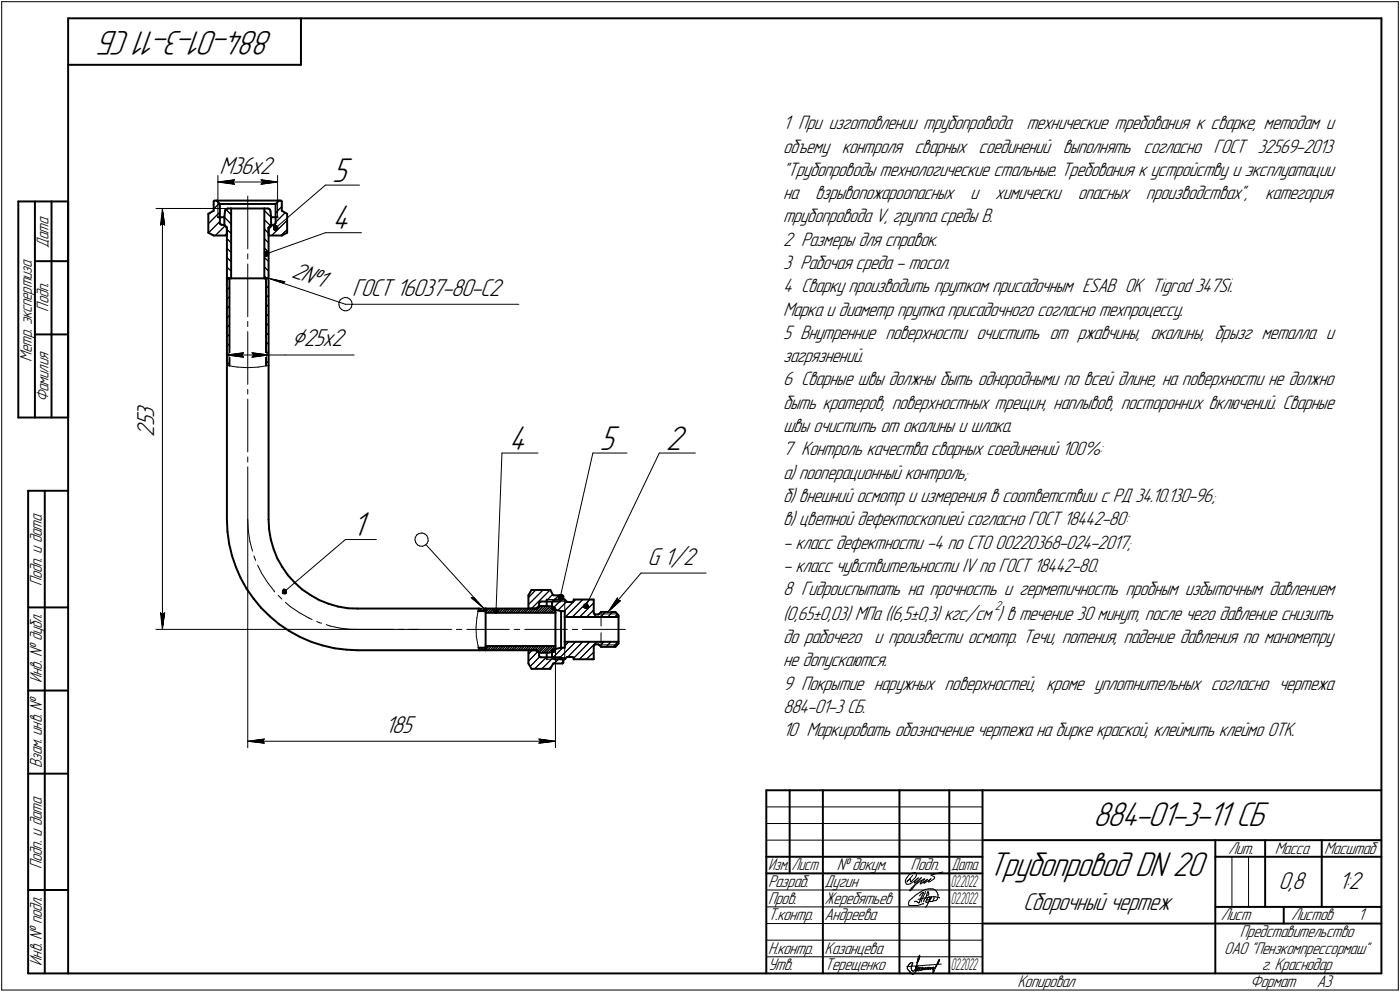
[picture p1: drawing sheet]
<svg xmlns="http://www.w3.org/2000/svg" width="421mm" height="298mm" viewBox="0 0 421 298" stroke-linecap="round" stroke-linejoin="round" font-family="sans-serif">
<defs><g id="words">
<g font-size="10.9">
<text x="82.2" y="9.4" transform="rotate(-180 82.2 9.4)">884-01-3-11 СБ</text>
<text x="99.9" y="54.6">5</text>
<text x="99.9" y="68.9">4</text>
<text x="153" y="135.2">4</text>
<text x="180.3" y="135.2">5</text>
<text x="200.3" y="135.2">2</text>
<text x="105.9" y="161.2">1</text>
<text x="328.8" y="248.1">884-01-3-11 СБ</text>
<text x="297.3" y="263.4">Трубопровод DN 20</text>
</g>
<text font-size="8.5" x="87.8" y="104.1">Ç25х2</text>
<g font-size="7.8">
<text x="66.1" y="52.4">M36х2</text>
<text x="87.4" y="83.2" transform="rotate(19 87.4 83.2)">2№1</text>
<text x="105.9" y="88.9">ГОСТ 16037-80-C2</text>
<text x="46.3" y="125.5" transform="rotate(-90 46.3 125.5)">3</text>
<text x="46.3" y="131.2" transform="rotate(-90 46.3 131.2)">2</text>
<text x="46.3" y="128.1" transform="rotate(-90 46.3 128.1)">5</text>
<text x="194.7" y="169.9">G 1/2</text>
<text x="115.8" y="220.2">185</text>
<text x="384.5" y="267.2">0,8</text>
<text x="402.6" y="267.2">1:2</text>
<text x="307.7" y="273.4">Сборочный чертеж</text>
</g>
<g font-size="6.2">
<text x="235.5" y="38.8">1 При изготовлении трубопровода</text>
<text x="308.7" y="38.8">технические требования к сварке, методам и</text>
<text x="235.5" y="45.8">объему контроля сварных соединений выполнять согласно ГОСТ 32569-2013</text>
<text x="235.5" y="52.8">&quot;Трубопроводы технологические стальные. Требования к устройству и эксплуатации</text>
<text x="235.5" y="59.8">на</text>
<text x="245.1" y="59.8">взрывопожароопасных</text>
<text x="291.8" y="59.8">и</text>
<text x="299.3" y="59.8">химически</text>
<text x="324.1" y="59.8">опасных</text>
<text x="344.6" y="59.8">производствах&quot;,</text>
<text x="380.5" y="59.8">категория</text>
<text x="235.5" y="66.8">трубопровода V, группа среды В.</text>
<text x="235.5" y="73.8">2 Размеры для справок.</text>
<text x="235.5" y="80.8">3 Рабочая среда - тосол.</text>
<text x="235.5" y="87.8">4 Сварку производить прутком присадочным ESAB OK Tigrod 347Si.</text>
<text x="235.5" y="94.8">Марка и диаметр прутка присадочного согласно техпроцессу.</text>
<text x="235.5" y="101.8">5 Внутренние поверхности очистить от ржавчины, окалины, брызг металла и</text>
<text x="235.5" y="108.8">загрязнений.</text>
<text x="235.5" y="115.8">6 Сварные швы должны быть однородными по всей длине, на поверхности не должно</text>
<text x="235.5" y="122.8">быть кратеров, поверхностных трещин, наплывов, посторонних включений. Сварные</text>
<text x="235.5" y="129.8">швы очистить от окалины и шлака.</text>
<text x="235.5" y="136.8">7 Контроль качества сварных соединений 100%:</text>
<text x="235.5" y="143.8">а) пооперационный контроль;</text>
<text x="235.5" y="150.8">б) внешний осмотр и измерения в соответствии с РД 34.10.130-96;</text>
<text x="235.5" y="157.8">в) цветной дефектоскопией согласно ГОСТ 18442-80:</text>
<text x="235.5" y="164.8">- класс дефектности -4 по СТО 00220368-024-2017;</text>
<text x="235.5" y="171.8">- класс чувствительности IV по ГОСТ 18442-80.</text>
<text x="235.5" y="178.8">8 Гидроиспытать на прочность и герметичность пробным избыточным давлением</text>
<text x="235.5" y="186.3">(0,65±0,03) МПа ((6,5±0,3) кгс/см ) в течение 30 минут, после чего давление снизить</text>
<text x="235.5" y="193.3">до рабочего и произвести осмотр. Течи, потения, падение давления по манометру</text>
<text x="235.5" y="200.3">не допускаются.</text>
<text x="235.5" y="207.3">9 Покрытие наружных поверхностей, кроме уплотнительных согласно чертежа</text>
<text x="235.5" y="214.3">884-01-3 СБ.</text>
<text x="235.5" y="221.3">10 Маркировать обозначение чертежа на бирке краской, клеймить клеймо ОТК.</text>
</g>
<g font-size="5.4">
<text x="14.6" y="74.4" transform="rotate(-90 14.6 74.4)">Дата</text>
<text x="14.6" y="93.6" transform="rotate(-90 14.6 93.6)">Подп.</text>
<text x="9.6" y="108.6" transform="rotate(-90 9.6 108.6)">Метр. экспертиза</text>
<text x="14.6" y="120.9" transform="rotate(-90 14.6 120.9)">Фамилия</text>
<text x="12.6" y="176.1" transform="rotate(-90 12.6 176.1)">Подп. и дата</text>
<text x="12.6" y="205.2" transform="rotate(-90 12.6 205.2)">Инв. № дубл.</text>
<text x="12.6" y="230.9" transform="rotate(-90 12.6 230.9)">Взам. инв. №</text>
<text x="369.3" y="256.6">Лит.</text>
<text x="383.4" y="256.6">Масса</text>
<text x="398.3" y="256.6">Масштаб</text>
<text x="12.6" y="261.1" transform="rotate(-90 12.6 261.1)">Подп. и дата</text>
<text x="251.6" y="261.6">№ докум.</text>
<text x="273.9" y="261.6">Подп.</text>
<text x="231" y="266.6">Разраб.</text>
<text x="248" y="266.6">Дугин</text>
<text x="231" y="271.6">Пров.</text>
<text x="248" y="271.6">Жеребятьев</text>
<text x="231" y="276.6">Т.контр.</text>
<text x="248" y="276.6">Андреева</text>
<text x="367.1" y="276.6">Лист</text>
<text x="372.9" y="281.7">Представительство</text>
<text x="388.3" y="276.6">Листов</text>
<text x="408.5" y="276.6">1</text>
<text x="231" y="286.6">Н.контр.</text>
<text x="248" y="286.6">Казанцева</text>
<text x="368.2" y="286.6">ОАО &quot;Пензкомпрессормаш&quot;</text>
<text x="12.6" y="290.2" transform="rotate(-90 12.6 290.2)">Инв. № подл.</text>
<text x="231" y="291.6">Утв.</text>
<text x="248" y="291.6">Терещенко</text>
<text x="379.5" y="291.4">г. Краснодар</text>
<text x="306" y="296.6">Копировал</text>
<text x="376" y="296.6">Формат</text>
<text x="396" y="296.6">A3</text>
</g>
<g font-size="5.3">
<text x="231.1" y="261.6">Изм.</text>
<text x="238.1" y="261.6">Лист</text>
<text x="286.1" y="261.6">Дата</text>
</g>
<g font-size="5.2">
<text x="286" y="266.6">02.2022</text>
<text x="286" y="271.6">02.2022</text>
<text x="286" y="291.6">02.2022</text>
</g>
<text font-size="4.1" x="299.2" y="183.2">2</text>
</g></defs>
<g fill="none" stroke="#000" stroke-width=".3">
<path d="M.5 .5v297zM.5 .5h420zM420.5 .5v297zM65.5 52.7v8zM65.5 54.7l5-.7zM65.5 54.7l5 .7zM65.5 54.7h18zM70 54.7l.5 .7zM70.5 54l-.5 .7zM74.5 58.9v15.9zM78.5 55.4l5-.7zM78.5 54l.5 .7z"/>
<path d="M78.5 54l5 .7zM79 54.7l-.5 .7zM83.5 52.7v8zM97.9 55.6h10.2zM46.9 62.7h27.6zM48.3 67.6l.6-.5zM48.9 62.7l.6 4.9zM48.9 67.1l.6 .5zM48.9 62.7l-.6 4.9zM48.9 62.7v126.4zM62.7 67.2l3.4-3.4zM62.7 64.3l.4-.3z"/>
<path d="M62.7 69.9l3.4-3.4zM64.3 62.8l1.7-1.7zM64.8 70.8l2.9-3zM65.5 60.7v4.6zM67.5 65.3l2 2zM67.6 70.8l.6-.7zM67.9 62.9l1.6 1.6zM68.2 77.4l1.3 1.3zM68.2 74.6l1.3 1.3zM68.2 71.7l1.3 1.3zM68.2 68.9l1.3 1.3zM74.5 79.3v15.9z"/>
<path d="M74.5 76.3v1.5zM79.5 77.4l1.3 1.2zM79.5 74.5l1.3 1.3zM79.5 71.7l1.3 1.3zM79.5 68.8l1.3 1.3zM79.5 66l1.9 1.8zM79.5 63.2l2 2.1zM80.1 76.3l17.8-6.4zM80.8 68.9l1.3-1.3zM81.7 70.8l4.7-4.6zM82.9 66.8l2.9-2.9zM82.9 68.5l15-12.9z"/>
<path d="M83.5 60.7v4.6zM84.5 70.8l1.9-1.8zM84.8 62.1l-1.9 1.9zM97.9 69.9h10.8zM68.2 83.1l.6 .6zM68.2 80.3l1.3 1.1zM68.2 98.4l.8-.8zM68.2 95.6l.8-.8zM68.2 92.7l.8-.8zM68.2 89.9l.8-.7zM68.2 87.1l.8-.7zM68.2 84.2l.6-.5z"/>
<path d="M74.5 99.7v15.8zM74.5 96.6v1.5zM79.5 83l.7 .7zM79.5 80.2l1.3 1.2zM80 92.3l.8-.8zM80 89.5l.8-.8zM80 86.6l.8-.7zM80 83.8l.2-.1zM80.8 97.2l-.8 .8zM80.8 94.4l-.8 .8zM80.8 83.7l4.9 1zM80.8 83.7l23.1 7.7z"/>
<path d="M85 85.1l.7-.4zM101.9 90.9v.8zM101.9 91.7l.3 .8zM102.2 92.5l.6 .5zM102.3 90.2l.7-.5zM102.3 90.2l-.4 .7zM102.8 93l.7 .4zM103 89.7l.7-.3zM103.5 93.4h.8zM103.7 89.4l.9 .1zM103.9 91.4h52.1zM104.3 93.4l.8-.4z"/>
<path d="M104.6 89.5l.6 .4zM105.2 89.9l.5 .7zM105.7 92.4l-.6 .6zM105.7 90.6l.2 .8zM105.8 91.6l-.1 .8zM105.9 91.4l-.1 .2zM68.2 106.8l.8-.6zM68.2 101.3l.8-.8zM68.2 109.8l3.2 .5zM68.2 104.7v5.1zM68.2 106.7l5-.7zM68.2 106.7l5 .7z"/>
<path d="M68.2 106.7h12.6zM69 109l-.8 .7zM69 103.3l-.8 .8zM71.4 110.3l3.1 .2zM72.7 106.7l.5 .7zM73.2 106l-.5 .7zM74.5 120v15.8zM74.5 117v1.4zM74.5 110.5l3.2-.2zM75.8 107.4l5-.7zM75.8 106l.5 .7zM75.8 106l5 .7z"/>
<path d="M76.3 106.7l-.5 .7zM77.7 110.3l3.1-.5zM80 109.3l.8-.8zM80 106.4l.8-.7zM80 103.6l.8-.7zM80 100.8l.8-.7zM80.8 106.7h5zM80.8 104.7v5.1zM85.8 106.7h20.7zM74.5 137.3v1.6zM151 136.1l-1.8 47.5zM151 136.1h10.8z"/>
<path d="M178.3 136.1l-9.8 43.4zM178.3 136.1h10.3zM198.3 136.1l-22.1 46.1zM198.3 136.1h10.8zM74.5 140.3v15.8zM74.5 156.1l.2 3.4zM74.5 156.1v68.6zM74.7 159.5l.5 3.3zM75.2 162.8l.7 2.8zM76.4 167l.5 1.4zM77.5 169.8l1.2 2.4zM78.7 172.2l1.7 2.8z"/>
<path d="M80.4 175l2.1 2.6zM82.5 177.6l.1 .3zM83.7 178.9l1.1 1.1zM85.5 177.8l18.4-15.7zM103.9 162.1h9.3zM124.8 162.3l.3 .8zM124.9 161.5l-.1 .8zM125.1 163.1l.5 .6zM125.3 160.8l.7-.4zM125.3 160.8l-.4 .7zM125.6 163.7l.6 .4zM126 160.4l.7-.2z"/>
<path d="M126.2 164.1l.9 .1zM126.7 160.2h.3zM127 160.2l.8 .2zM127.1 164.2l.7-.4zM127.8 160.4l.6 .6zM127.8 163.8l.6-.5zM128.1 163.7l17.4 19.2zM128.4 161l.3 .7zM128.7 161.7l.1 .9zM128.8 162.6l-.4 .7zM141.7 179.7l3.8 3.2zM141.7 179.7l.9-.1z"/>
<path d="M161.1 177.3l-2.2 2.3zM185.7 179.7l-2.8 4.2zM185.7 179.7l.1 .8zM192.8 172.2l-9.9 11.7zM192.8 172.2h19.5zM46.9 189.1h78.9zM48.3 184.1l.6 5zM48.3 184.1l.6 .6zM48.9 184.7l.6-.6zM49.5 184.1l-.6 5zM85.9 181l1.4 1.3zM87.3 182.3l2.8 1.8z"/>
<path d="M90.1 184.1l2.9 1.7zM93 185.8l.9 .4zM95.2 186.8l.8 .3zM96 187.1l.7 .2zM98.1 187.7l1.1 .4zM99.2 188.1l3.3 .7zM102.5 188.8l3.3 .3zM105.5 189.1h12.9zM105.8 189.1h1.7zM119.9 189.1h1.5zM122.9 189.1h12.9zM137.2 189.1h1.7z"/>
<path d="M140.4 189.1h12.8zM143.2 188.5l.1 2.8zM143.3 191.3l.5 2.8zM143.4 185.7l-.2 2.8zM143.8 194.1l.3 1.3zM143.8 183.3l.5-.4zM143.9 182.9l-.5 2.8zM144 195.2l.5-.6zM144.2 183.6l.7-.7zM144.9 183.6l.8-.7zM145.2 195.4l.8-.8zM145.2 194.6l-.7 .8z"/>
<path d="M145.6 183.6l.4-.4zM145.9 195.4l.1-.2zM146 195.2l1.2-1.1zM146 194.6l.5-.5zM146 183.2l.4-.3zM146.6 184.1l1.2-1.2zM147.1 182.9l-1.1 1.1zM147.2 184.1l1.3-1.2zM147.3 195.4l1.3-1.3zM147.8 194.1l-1.2 1.3zM148 195.4l1.3-1.3zM148.7 184.1l1.2-1.2z"/>
<path d="M149.2 182.9l-1.2 1.2zM149.4 184.1l1.2-1.2zM149.4 195.4l1.3-1.3zM149.9 194.1l-1.1 1.3zM150.1 195.4l1.3-1.3zM150.8 184.1l1.3-1.2zM151.3 182.9l-1.2 1.2zM151.5 184.1l1.2-1.2zM151.6 195.4l1.2-1.3zM152.1 194.1l-1.2 1.3zM152.2 195.4l1.3-1.3zM152.9 184.1l1.3-1.2z"/>
<path d="M153 195.4l1.3-1.3zM153.4 182.9l-1.2 1.2zM153.6 184.1l1.3-1.2zM153.7 195.4l1.2-1.3zM154.3 195.4l1.3-1.3zM154.7 189.1h1.6zM155 184.1l1.3-1.2zM155.1 195.4l1.3-1.3zM155.5 182.9l-1.2 1.2zM155.7 184.1l1.3-1.2zM155.8 195.4l1.3-1.3zM156.5 184.1l1.2-1.2z"/>
<path d="M157.1 184.1l1.3-1.2zM157.2 195.4l1.3-1.3zM157.7 194.1l-1.2 1.3zM157.8 184.1l1.3-1.2zM157.8 189.1h12.8zM157.9 195.4l1.3-1.3zM158.6 184.1l1.3-1.2zM158.9 181.7l4.4-4.4zM159.3 184.1l1.2-1.2zM159.3 195.4l1.3-1.3zM159.9 182.9l5.5-5.6zM159.9 194.1l-1.2 1.3z"/>
<path d="M160 195.4l-1.1 1.2zM160 195.4l1.3-1.3zM160.7 184.1l2-2zM161.2 182.9l-1.2 1.2zM161.4 195.5l1.3-1.4zM161.4 184.1l2-2zM161.7 195.8l-2.8 2.9zM161.7 195.8l1.7-1.7zM162 194.1l-1.2 1.3zM162.1 196.2l2-2.1zM162.1 184.1l2.1-2zM162.3 197.4l-2.9 2.9z"/>
<path d="M162.8 196.2l2-2.1zM162.8 184.1l2-2zM163.5 196.2l2-2.1zM163.5 184.1l2-1.9zM164.1 180.8l2.1-2.2zM164.2 196.2l2.1-2.1zM164.3 184.1l1.8-1.8zM164.4 198.1h4.7zM164.4 180.2h4.7zM164.9 196.2l2.1-2.1zM165.7 196.1l1.3-1.4zM166 200l-.9 1z"/>
<path d="M166 183l2.9-2.8zM166.2 180.8l1.9-1.9zM166.3 197.6l2.9-3zM166.3 180.7h3.5zM166.3 197.6h3.5zM166.4 184.1l.6-.6zM166.6 199.4l1.9-1.8zM166.6 195.8l.4-.2zM166.6 182.5l-1.7 1.6zM166.7 195.1l-.7 .6zM167 182.8l-1.4 1.3zM167 187.8v36.9z"/>
<path d="M167.7 183.5l2.7-2.7zM167.9 198.1l5.2-5.2zM168.3 180.8l1.1-1.1zM168.7 199.4l.7-.6zM169.8 192.9v1.7zM169.8 183.6v1.8zM169.8 194.6v3.5zM169.8 180.2v3.4zM169.8 185.4v2.7zM169.8 190.2v2.7zM170 185.4l5.3-5.2zM171 192.9l-1.2 1.2z"/>
<path d="M172.1 185.4l5.3-5.2zM172.1 189.1h1.6zM173.1 180.2l-3.4 3.4zM174.2 198.1l5.3-5.2zM174.3 185.4l4.3-4.2zM175.2 189.1h12.8zM175.3 192.9l-4.5 4.5zM176.4 198.1l2.2-2.1zM176.4 185.4l2.2-2.1zM177.4 192.9l-4.8 4.9zM178.5 198.1h.1M179.2 184.7l-.6 .7z"/>
<path d="M180.8 192.9v1.5zM180.8 184.5h4.8zM180.8 185.4v2.7zM180.8 190.2v2.7zM180.8 183.9v1.5zM180.8 193.8h4.8zM181.6 192.9l-1.1 1.2zM182.1 183.9l-1.4 1.5zM182.9 183.9l3.7-3.4zM183.7 192.9l-1.4 1.5zM184.2 183.9l-1.4 1.5zM185.7 184.6l-.8 .8z"/>
<path d="M185.8 192.9l-1.4 1.5zM185.8 180.5h.8zM160.8 201l3.5-3.5zM163 201l3.5-3.5zM74.5 222.8l5-.7zM74.5 222.8l5 .6zM74.5 222.8h92.5zM79 222.8l.5 .6zM79.5 222.1l-.5 .7zM162.1 223.4l4.9-.6zM162.1 222.1l.5 .7zM162.1 222.1l4.9 .7z"/>
<path d="M162.6 222.8l-.5 .6zM230.5 247.5h65zM230.5 252.5h65zM230.5 242.5h65zM370.5 257.5v15zM375.5 257.5v15zM230.5 267.5h65zM230.5 272.5h65zM230.5 277.5h65zM272.3 264.5v.6zM272.3 265.1l.3 .6zM272.6 265.7l.4 .1z"/>
<path d="M272.8 263.7l-.5 .8zM272.9 264.7l-.1 .3zM272.9 264.7l.8-.5zM273 265.8l.7-.2zM273.2 271.5l.1 .4zM273.3 271.1l-.1 .4zM273.3 271.9l.1 .2zM273.4 272.1h.2zM273.5 262.8l.9-.4zM273.5 262.8l-.7 .9zM273.5 270.7l-.2 .4zM273.6 270.6l.7-.7z"/>
<path d="M273.6 270.6h.1M273.6 264.1l-.8 .9zM273.6 267.7l.2-.1zM273.6 272.1h.6zM273.7 264.2l.1 .1zM273.7 265.6l1.2-.8zM273.7 267.4l-.1 .3zM273.8 264.3v.6zM273.8 264.9h.1M273.8 267.6l.4-.3zM273.9 265l.2-.1zM274.1 264.9l1.2-1.2z"/>
<path d="M274.2 266.9l-.5 .5zM274.2 266.9l.8-.9zM274.2 272.1h.6zM274.3 269.9l.7-.6zM274.4 262.4l.8-.2zM274.5 263.1l-.9 1zM274.8 272.1h.3zM274.9 264.8l1.3-1zM275 266l.8-.6zM275 269.3l.8-.6zM275.1 265.1v.2zM275.1 265.3h.1"/>
<path d="M275.1 266.2l-.9 1.1zM275.1 272.1h.9zM275.2 262.2l.4 .4zM275.2 264.8l-.1 .3zM275.2 265.3h.1zM275.2 270.8h.4zM275.2 270.8l-.2 .2zM275.3 265.3l1.8-1.6zM275.6 263.1l-.3 .6zM275.6 262.6v.5zM275.6 270.9l.2 .1zM275.6 270.9h.1"/>
<path d="M275.7 265.4l-.6 .8zM275.8 268.7l.9-.6zM275.8 265.4l1.1-.6zM275.9 271.1h.1M275.9 271.1l.3 .2zM276 272.1l.8-.2zM276.1 270.3l.6-.1zM276.2 263.8l-1 1zM276.3 271.4h.1M276.3 271.4l.2-.1zM276.5 271v.3zM276.7 270.6l-.2 .4z"/>
<path d="M276.7 270.2l.9-.3zM276.7 268.1l.8-.5zM276.8 265.6h.1zM276.8 271.9h.1M276.9 264.8l1-.6zM276.9 265.3l-.1 .3zM276.9 268.8l-.4 .4zM276.9 270.3l-.2 .3zM276.9 271.9l.6-.3zM276.9 265.6l.9-.6zM277 269.7l-.1 .6zM277.1 263.7l-1.4 1.7z"/>
<path d="M277.1 265l1-.8zM277.1 265l-.2 .3zM277.1 268.5l-.2 .3zM277.1 268.5l.4-.3zM277.1 270.7l-.1 .4zM277.3 269.2l-.3 .5zM277.5 268.2l.1-.1zM277.5 268.9l-.2 .3zM277.5 270l-.4 .7zM277.5 271.6h.2zM277.5 267.6l.8-.3zM277.6 268.1h.1"/>
<path d="M277.6 268.5h.1M277.6 268.6l-.1 .3zM277.6 269.9l.7-.1zM277.7 268.2l-.1 .3zM277.7 269.3l-.2 .7zM277.7 271.6h.1M277.8 265l1.2-.8zM277.9 264.2h.2zM277.9 265.2v.1zM277.9 265.3h.1M277.9 270.5l-.1 .5zM278 265.4l.3-.2z"/>
<path d="M278.1 264.9l.9-.7zM278.1 264.9l-.2 .3zM278.2 268.4l-.5 .9zM278.2 270l-.3 .5zM278.3 265.2l1-.6zM278.3 267.9l-.1 .5zM278.3 269.8l1.1-.2zM278.3 267.3l.9-.2zM278.5 270.8v.3zM278.5 271.1l.1 .1zM278.6 269.5l-.4 .5zM278.6 270.4h.5z"/>
<path d="M278.6 270.4l-.1 .4zM278.6 271.2h.2zM278.6 272.3l-.2 .4zM278.7 268.9l-.1 .6zM278.7 270.3l-.1 .1zM278.8 270.1l-.1 .2zM278.8 271.2l.3-.2zM278.9 268.3l-.2 .6zM278.9 271.9l-.3 .4zM279 269.8l-.2 .3zM279.1 268l-.2 .3zM279.1 268h.1"/>
<path d="M279.1 270.4h.3zM279.1 269.7l.3-.1zM279.1 269.7h.1M279.1 271.5l-.2 .4zM279.1 264.8l.1 .2zM279.1 268.1h.1M279.1 269l-.1 .2zM279.1 271l.4-.2zM279.1 271.4v.1zM279.2 265h.2zM279.2 268.1l.1 .4zM279.2 267.1h.7z"/>
<path d="M279.3 264.6l.7-.5zM279.3 264.7l.7-.6zM279.3 264.7l-.2 .1zM279.3 268.5v.2zM279.3 268.7l-.2 .3zM279.3 270.9h.2zM279.3 270.9l-.2 .5zM279.4 265l.3-.1zM279.4 269.6l.7-.1zM279.5 269.7h.1M279.5 269.7h.2zM279.5 270.9h.2z"/>
<path d="M279.5 270.7l-.2 .2zM279.6 270.2l-.2 .2zM279.7 270l-.1 .2zM279.7 269.7v.3zM279.7 264.9l1.1-.7zM279.7 270.4l-.2 .4zM279.7 270.9h.2zM279.9 270.9h.4zM280 267.1h.1M280 263l1.1 .6zM280 263l1.9-.5zM280 270l-.3 .4z"/>
<path d="M280 269.8l-.5 .9zM280 267.1h.6zM280.1 269.5h.7zM280.1 269.5l-.1 .5zM280.1 269.5l-.1 .3zM280.4 270.9h.1M280.6 270.8l-.2 .1zM280.6 267.1l.4 .2zM280.7 270.7h.5zM280.8 269.5h.5zM280.8 270.3l-.2 .5zM280.9 269.5v.5z"/>
<path d="M280.9 270l-.1 .3zM281 267.3l.5 .4zM281.1 263.8l-.3 .4zM281.1 263.6v.2zM281.2 270.7l.4-.1zM281.3 269.5l.6 .2zM281.5 267.7l.4 .5zM281.9 262.5l1.6-.5zM281.9 270.3l-.3 .3zM281.9 268.2l.2 .7zM281.9 269.7h.5zM281.9 270v.3z"/>
<path d="M282.1 269.7l-.2 .3zM282.1 269v.7zM282.1 269h.1M282.4 269.7l.2 .1zM.5 297.5h420zM230.5 282.5h65zM230.5 287.5h65zM272.7 290.5l3.5-.3zM272.9 291.2l.1 .1zM272.9 290.9v.3zM272.9 290.9h.1M272.9 290.8h.1"/>
<path d="M273 290.6l-.1 .1zM273 291.3l.2 .2zM273 290.4v.2zM273.1 290.2l-.1 .2zM273.1 290.2h.1M273.2 291.5l.1 .2zM273.2 290.2h.1M273.2 290.1h.1M273.4 291.8h.1M273.3 290h.1M273.3 289.9h.1M273.5 291.8h.1"/>
<path d="M273.6 291.9h.1M273.4 289.8h.1M273.5 289.7h.1M273.6 292h.1M273.6 289.6l.1-.1zM273.7 292.1h.1M273.6 292.1h.1M273.8 292.2h.1M273.7 292.2h.1M273.8 292.2l.1 .2zM273.7 289.5h.1M273.8 289.4h.1"/>
<path d="M273.9 292.4l.3 .2zM273.9 289.4h.1M274 289.3h.1M274.1 289.3h.1M274.1 290.5h.1M274.1 290.6v.1zM274.1 290.7v.2zM274.1 290.9h.1M274.1 291h.1M274.1 291.1h.1M274.1 291.2h.1M274.2 292.6l.1 .1z"/>
<path d="M274.2 289.3h.1zM274.2 290.2h.1M274.2 290.3h.1M274.2 290.4h.1M274.2 291.2h.1M274.2 291.3h.1M274.2 291.4h.1M274.2 291.5h.1M274.3 290.1h.1M274.2 290.1h.1M274.2 291.6h.1M274.4 292.8h.1"/>
<path d="M274.3 289.3h.2zM274.3 289.9h.1M274.3 290h.1M274.3 291.6h.1M274.5 292.8h.1M274.4 289.6l-.1 .3zM274.4 291.7h.1M274.4 291.8h.1M274.5 292.8l.3-.1zM274.5 289.3h.1M274.5 289.4h.1M274.5 289.5h.1"/>
<path d="M274.5 289.6h.1M274.5 291.8h.2zM274.7 291.8h.1M274.8 291.8h.1M274.9 291.8l.2-.2zM275.1 292.4l-.3 .3zM275.2 292.3l-.1 .1zM275.2 291.4l-.1 .2zM275.3 291.3l-.1 .1zM275.3 291.3h.1M275.3 292l-.1 .3zM275.3 291.2h.1"/>
<path d="M275.3 290.8l.1 .3zM275.5 291.7h.1M275.4 291.7v.1zM275.4 291.8l-.1 .2zM275.4 291.2h.1M275.4 291.1h.1M275.5 290.4h.1M275.4 290.4v.2zM275.4 290.6l-.1 .2zM275.4 291.3v.1zM275.4 291.4h.1M275.5 291.6h.1"/>
<path d="M275.5 291.1h.1M275.5 291h.1M275.5 291.5v.2zM275.5 291.7l.2 .1zM275.6 289.1l.2 .2zM275.6 290.8v.2zM275.6 291v.3zM275.6 291.3l-.1 .3zM275.6 290.9h.1M275.7 290.3h.1M275.6 290.3h.1M275.7 290.2h.1"/>
<path d="M275.7 290.2v.2zM275.7 290.4h.1M275.7 290.5h.1M275.7 290.6v.1zM275.7 290.7h.1M275.7 290.8h.1M275.7 290.3h.1zM275.7 291.8h.1M275.8 289.3h.1zM275.8 289.7v.2zM275.8 289.9l-.1 .3zM275.8 291.8h.1"/>
<path d="M275.8 291.7h.1M275.8 289.2v.3zM275.8 289.5v.2zM275.8 290.6v.1zM275.8 290.6h.1M275.8 290.5h.1M275.8 290.4h.1M275.9 288.8v.2zM275.9 289l-.1 .2zM275.9 291.4l-.1 .2zM276 288.4h.1M276 288.5h.1"/>
<path d="M276 288.6h.1M276 288.7h.1M275.9 291.4h.1M276 291.3h.1M276 291v.2zM276 291.2h.1M276 291.4v.2zM276 291.6h.1M276.1 288v.2zM276.1 288.2l-.1 .2zM276.1 291.2h.1M276.1 291.1h.1"/>
<path d="M276.1 291h.1M276.1 290.9h.1M276.1 291.7l.2 .1zM276.2 288.9l-.3 .4zM276.2 287.8h.1M276.2 287.9l-.1 .1zM276.2 290.7v.2zM276.2 290.7h.1M276.2 290.7l-.1 .2zM276.2 290.2l3.5-.2zM276.3 288.5l-.1 .4zM276.3 287.6h.1"/>
<path d="M276.3 287.7h.1M276.3 291.8h.1M276.4 288.4l-.1 .1zM276.4 287.4h.1M276.4 287.5h.1M276.4 291.7h.1M276.4 288.2v.2zM276.4 288v.2zM276.5 287.9l-.1 .1zM276.6 287.1h.1M276.5 287.1h.1M276.5 287.2l-.1 .2z"/>
<path d="M276.5 291.4l-.1 .2zM276.5 291.4h.1M276.5 291.3h.1M276.6 287.6l-.1 .3zM276.6 287.4v.2zM276.6 287.1v.3zM276.6 291.2h.1M276.6 290.8h.1M276.6 290.9h.1M276.6 291h.1M276.6 291.1h.1M276.6 291.2v.1z"/>
<path d="M276.6 291.3h.1M276.7 290.9l-.1 .2zM276.7 290.9h.1M276.7 290.8h.1M276.7 290.7h.1M276.7 291.4h.1M276.7 291.5l.2 .1zM276.9 291.6h.1M277 291.6h.1M277 291.5h.1M277.1 291.5h.1M277.2 291.3l-.1 .1z"/>
<path d="M277.2 291.3h.1M277.2 291.2h.1M277.2 291.1h.1M277.3 291.1h.1M277.3 291h.1M277.3 290.7v.2zM277.3 290.9h.1M277.3 291.2h.1M277.3 291.3l.1 .1zM277.4 290.7v.2zM277.4 290.7h.1M277.4 291.4h.1"/>
<path d="M277.5 291.4h.1M277.5 291.3h.1M277.6 291.3h.1M277.7 291.2h.1M277.7 291.1h.1M277.7 291h.1M277.8 291h.1M277.8 290.9h.1M277.9 290.8h.1M277.9 290.9h.1M277.9 291h.1M277.9 291.1h.1"/>
<path d="M277.9 291.2h.1M277.9 291.3h.1M277.9 291.4h.1M278 291.4h.1M278 291.3h.1M278.1 291.2h.1M278.1 291.1h.1M278.2 291h.1M278.3 290.9h.1M278.3 290.8h.1M278.4 290.7h.1M278.4 290.8v.2z"/>
<path d="M278.4 291h.1M278.4 291.1h.1M278.4 291.2h.1M278.4 291.3h.1M278.6 291.2l-.1 .1zM278.6 291.2h.1M278.6 291.1h.1M278.6 291h.1M278.7 291h.1M278.7 290.9h.1M278.8 290.9h.1M278.8 290.8h.1"/>
<path d="M278.9 290.7h.1M278.9 290.8h.1M278.9 290.9h.1M278.9 291h.1M278.9 291.1h.1M278.9 291.2h.1M278.9 291.3h.1M279.1 291.2l-.1 .1zM279.1 291.2h.1M279.1 291.1h.1M279.1 291h.1M279.2 291h.1"/>
<path d="M279.2 290.9h.1M279.3 290.8h.1M279.3 290.7h.1M279.3 291h.1M279.3 291.1h.1M279.3 291.2h.1M279.3 291.3h.1M279.4 290.7h.1M279.4 290.8h.1M279.4 290.9h.1M279.4 291.3h.1M279.5 291.2h.1"/>
<path d="M279.5 291.1h.1M279.6 291h.1M279.7 290.9h.1M279.7 290l3.4-.3zM279.7 290.8h.1M279.8 290.7h.1M279.8 291h.1M279.8 291.1h.1M279.8 291.2h.1M279.8 291.3h.1M279.9 290.8h.1M279.9 290.9h.1"/>
<path d="M279.9 291.3h.1M280 291.2h.1M280.1 291.1h.1M280.1 291h.1M280.2 291h.1M280.2 290.9h.1M280.2 290.8h.1M280.3 290.7h.1M280.4 290.7h.1M280.4 290.8h.1M280.4 290.9h.1M280.4 291h.1"/>
<path d="M280.4 291.1h.1M280.4 291.2h.1M280.5 291.1l-.1 .2zM280.5 291.1h.1M280.5 291h.1M280.6 291h.1M280.6 290.9h.1M280.6 290.8h.1M280.6 292.1v.2zM280.6 292.3h.1M280.6 291.3l.2-.2zM280.6 291.3l.2-.1z"/>
<path d="M280.7 290.7h.1M280.7 291.3h.1M280.7 291.4h.1M280.7 291.5h.1M280.7 291.6h.1M280.7 291.7h.1M280.7 291.8v.1zM280.7 291.9l-.1 .2zM280.7 292.4h.1M280.8 290.7v.1zM280.8 290.8v.4zM280.8 291.2l-.1 .1z"/>
<path d="M280.8 291.2h.1M280.8 292.1v.2zM281 291.7l-.2 .4zM281.1 290.8l-.3 .3zM281.3 291l-.3 .7zM281.3 290.6l-.2 .2zM281.4 290.7l-.1 .3zM281.5 290.5l-.1 .2zM281.5 290.5h.1M281.5 290.4h.1M281.5 290.3h.1M281.5 290.3l-.2 .3z"/>
<path d="M281.6 290.2h.1M281.7 290l-.1 .2zM281.7 290.2l-.2 .1zM281.8 289.7l-.1 .3zM281.9 289.9l-.2 .3zM281.9 289.4l-.1 .3zM282 289.6l-.1 .3zM282.1 289l-.2 .4zM282.1 289.6h.1M282.2 288.8l-.1 .2zM282.2 288.8h.1M282.2 288.7h.1"/>
<path d="M282.2 289.5h.1M282.3 289.2l-.1 .3zM282.4 288.5l-.1 .1zM282.4 288.5l.1-.2zM282.5 288.3h.1M282.5 288.4v.4zM282.5 288.8l-.2 .4z"/>
</g>
<g fill="none" stroke="#000" stroke-width=".59">
<path d="M20.5 5.5v287zM20.5 5.5h395zM20.5 19.5h70zM90.5 5.5v14zM415.5 5.5v287zM5.5 60.5v65zM5.5 60.5h15zM10.5 60.5v65zM10.5 78.5h5zM15.5 60.5v65zM15.5 78.5h5zM20.5 60.5v65z"/>
<path d="M62.7 64.3v5.6zM62.7 64.3l1.6-1zM62.7 69.9l1.6 .9zM64.3 70.8h3.9zM64.3 60.5l.2-.2zM64.3 60.5v2.8zM64.5 60.3h.7zM65.2 60.3h18.7zM65.2 60.3l.9 1zM65.5 65.3h.6zM66.1 61.3h16.8zM66.1 65.3h1.4z"/>
<path d="M66.1 61.3v5.8zM66.1 67.1l.2 .3zM66.3 67.4l.3 .2zM66.6 67.6h.8zM67.5 67.6h.1M67.4 67.6l.8 .8zM67.5 67.6l.7 .7zM67.5 65.2v2.4zM67.6 63.7l-.1 1.5zM67.7 63.2l.4-.4zM67.7 63.2l-.1 .5zM68.1 62.8l.4-.1z"/>
<path d="M68.2 68.3v.2zM68.2 68.5v15.2zM68.2 68.4v2.4zM68.5 62.7h1zM69.5 62.7h10zM69.5 62.7v21zM79.5 62.7v21zM79.5 62.7h1.1zM80.6 62.7l.4 .1zM80.8 68.5v15.2zM80.8 68.4l.8-.8zM80.8 68.4v2.4z"/>
<path d="M80.8 70.8h4zM80.9 68.3l-.1 .2zM80.9 68.3l.6-.7zM81 62.8l.3 .4zM81.3 63.2l.1 .5zM81.4 63.7l.1 1.5zM81.5 65.2v2.4zM81.6 67.6h.1M81.5 65.3h1.4zM81.6 67.6h.8zM82.4 67.6l.3-.2zM82.9 65.3h.6z"/>
<path d="M82.9 61.3v5.8zM82.9 61.3l1-1zM82.9 67.1l-.2 .3zM83.9 60.3h.6zM84.5 60.3l.3 .2zM84.8 63.3l1.6 1zM84.8 60.5v2.8zM84.8 70.8l1.6-.9zM86.4 64.3v5.6zM68.2 83.7h1.3zM68.2 83.7h.8zM68.2 83.7v26.1z"/>
<path d="M69 83.7v26.2zM69.5 83.7h10zM79.5 83.7h1.3zM80 83.7h.8zM80 83.7v26.2zM80.8 83.7v26.1zM10.5 100.5h5zM15.5 100.5h5zM68.2 109.8v46.3zM80.8 109.8v46.3zM5.5 125.5h15zM8.5 147.5v145z"/>
<path d="M8.5 147.5h12zM13.5 147.5v145zM68.2 156.1l.2 3.7zM68.4 159.8l.5 3.6zM80.8 156.1l.1 3.1zM80.9 159.2l.5 2.9zM68.9 163.4l.9 3.6zM69.8 167l1.2 3.4zM71 170.4l1.4 3.3zM72.4 173.7l1.8 3.3zM74.2 177l2.1 2.9zM76.3 179.9l2.3 2.8z"/>
<path d="M81.4 162.1l.9 2.9zM82.3 165l1.1 2.8zM83.4 167.8l1.5 2.6zM84.9 170.4l1.7 2.5zM86.6 172.9l2 2.2zM88.6 175.1l2.2 2zM90.8 177.1l2.6 1.7zM93.4 178.8l2.6 1.5zM158.9 178.9v4zM159.9 177.3l-1 1.6zM159.9 177.3h5.6zM165.5 177.3l.9 1.6z"/>
<path d="M166.4 178.9h2.8zM169.2 178.9l.2 .3zM169.4 179.8v.4zM169.4 179.2v.6zM8.5 182.5h12zM78.6 182.7l2.6 2.6zM81.2 185.3l2.8 2.3zM84 187.6l3 2.1zM87 189.7l3.3 1.7zM90.3 191.4l3.3 1.5zM93.6 192.9l3.4 1.1zM96 180.3l2.8 1.1z"/>
<path d="M97 194l3.6 .8zM98.8 181.4l2.9 .9zM100.6 194.8l3.6 .4zM101.7 182.3l2.9 .5zM104.2 195.2l3.3 .2zM104.6 182.8l2.9 .1zM107.5 195.4h36.6zM107.5 182.9h36.4zM143.8 183.6h2.2zM143.8 194.6h2.2zM143.9 182.9h2.1zM144.1 195.4h1.9z"/>
<path d="M146 184.1v10zM146 194.1h21zM146 194.1v1.3zM146 195.4h15.2zM146 184.1h21zM146 182.9h15.2zM146 182.9v1.2zM146 194.6v.8zM146 182.9v.7zM158.9 195.4v4zM158.9 182.9h2.4zM158.9 199.4l1 1.6z"/>
<path d="M158.9 195.4h2.4zM161.2 182.9h.2zM161.2 195.4l.2 .1zM161.3 195.4l.8 .9zM161.3 182.9l.8-.9zM161.4 182.9l.7-.8zM161.4 195.5l.7 .7zM162.1 196.3h.1M162.1 182.1h.1M162.1 196.3v.7zM162.1 197l.2 .4zM162.1 181.3v.7z"/>
<path d="M162.1 196.2h2.5zM162.1 182.1h2.5zM162.3 180.9l-.2 .4zM162.3 180.9l.3-.1zM162.3 197.4l.3 .1zM162.6 197.5h5.8zM162.6 180.8h5.8zM164.4 180.2v.6zM164.4 196.2v1.3zM164.4 197.5v.6zM164.4 180.8v1.3zM164.6 196.2l1.5-.2z"/>
<path d="M164.6 182.1l1.5 .2zM166 195.2l2.7-.6zM166 195.2v2.2zM166 197.4l.9 .7zM166 183l2.7 .6zM166 180.9v2.1zM166 180.9l.9-.7zM166.1 196l.4-.1zM166.1 182.3l.4 .1zM166.4 199.4h2.8zM166.4 199.4l-.9 1.6zM166.5 182.4l.4 .3z"/>
<path d="M166.5 195.9l.4-.2zM166.9 180.2h2.9zM166.9 198.1h2.9zM166.9 182.7l.1 .4zM167 184.1v10zM167 183.1v1zM167 194.1v1.1zM167 195.2l-.1 .5zM168.4 197.5l1 1zM168.4 180.8l1-1zM168.7 183.6v11zM168.7 194.6h1.1z"/>
<path d="M168.7 183.6h1.1zM169.2 199.4l.2-.3zM169.4 198.1v.4zM169.4 198.5v.6zM169.8 185.4v7.5zM169.8 185.4h16.2zM169.8 183.6v1.8zM169.8 192.9h16.2zM169.8 192.9v1.7zM169.8 180.2l.7 .6zM170.5 197.4h.2zM170.5 197.4l-.7 .7z"/>
<path d="M170.5 180.8l.2 .1zM170.7 180.9h1.3zM170.7 197.4h1.3zM172 180.9l.4-.1zM172 197.4l.4 .1zM172.4 197.5l.2 .5zM172.6 180.4l-.2 .4zM172.6 198v.1zM172.6 198.1h5.5zM172.6 180.2h5.5zM172.6 180.2v.2zM178.1 198.1h.5z"/>
<path d="M178.1 180.2h.5zM178.6 194.1v4zM178.6 180.2v3.9zM178.6 184.1l.1 .4zM178.7 193.8l-.1 .3zM178.7 193.8l.4-.2zM178.7 184.5l.4 .2zM179.1 184.7h.8zM179.1 193.6h.8zM179.9 193.6l.2 .1zM179.9 184.7l.2-.1zM180.1 193.7l.7 .7z"/>
<path d="M180.8 194.4h4.3zM180.8 183.9l-.7 .7zM180.8 183.9h4.3zM185.1 183.9l.9 1zM186 185.4v7.5zM186 184.9v.5zM186 193.4l-.9 1zM186 192.9v.5zM8.5 207.5h12zM159.9 201h5.6zM8.5 232.5h12zM230.5 237.5h185z"/>
<path d="M230.5 237.5v55zM237.5 237.5v25zM247.5 237.5v55zM270.5 237.5v55zM285.5 237.5v55zM295.5 237.5v55zM230.5 257.5h65zM295.5 252.5h120zM365.5 252.5v40zM365.5 257.5h15zM380.5 252.5v20zM380.5 257.5h35z"/>
<path d="M397.5 252.5v20zM8.5 267.5h12zM230.5 262.5h65zM295.5 277.5h70zM365.5 277.5h50zM365.5 272.5h50zM386.1 272.5v5zM8.5 292.5h12zM20.5 292.5h395z"/>
</g>
<g fill="#fff" stroke="#fff" stroke-width=".3">
<path d="M115.8 214.5h9.9zM115.8 214.6h9.9zM115.8 214.7h9.9zM115.8 214.8h9.9zM115.8 214.9h9.9zM115.8 215h9.9zM115.8 215.1h9.9zM115.8 215.1h9.9zM115.8 215.2h9.9zM115.8 215.3h9.9zM115.8 215.4h9.9zM115.8 215.5h9.9zM115.8 215.6h9.9zM115.8 215.6h9.9zM115.8 215.7h9.9zM115.8 215.8h9.9zM115.8 215.9h9.9zM115.8 216h9.9zM115.8 216.1h9.9zM115.8 216.2h9.9zM115.8 216.2h9.9zM115.8 216.3h9.9zM115.8 216.4h9.9zM115.8 216.5h9.9zM115.8 216.6h9.9zM115.8 216.7h9.9zM115.8 216.7h9.9zM115.8 216.8h9.9zM115.8 216.9h9.9zM115.8 217h9.9zM115.8 217.1h9.9zM115.8 217.2h9.9zM115.8 217.3h9.9zM115.8 217.3h9.9zM115.8 217.4h9.9zM115.8 217.5h9.9zM115.8 217.6h9.9zM115.8 217.7h9.9zM115.8 217.8h9.9zM115.8 217.8h9.9zM115.8 217.9h9.9zM115.8 218h9.9zM115.8 218.1h9.9zM115.8 218.2h9.9zM115.8 218.3h9.9zM115.8 218.4h9.9zM115.8 218.4h9.9zM115.8 218.5h9.9zM115.8 218.6h9.9zM115.8 218.7h9.9zM115.8 218.8h9.9zM115.8 218.9h9.9zM115.8 218.9h9.9zM115.8 219h9.9zM115.8 219.1h9.9zM115.8 219.2h9.9zM115.8 219.3h9.9zM115.8 219.4h9.9zM115.8 219.5h9.9zM115.8 219.5h9.9zM115.8 219.6h9.9zM115.8 219.7h9.9zM115.8 219.8h9.9zM115.8 219.9h9.9zM115.8 220h9.9zM115.8 220h9.9zM115.8 220.1h9.9zM115.8 220.2h9.9zM115.8 220.3h9.9zM115.8 220.4h9.9zM115.8 220.5h9.9zM115.8 220.6h9.9zM115.8 220.6h9.9zM115.8 220.7h9.9zM115.8 220.8h9.9zM115.8 220.9h9.9zM115.8 221h9.9zM115.8 221.1h9.9zM115.8 221.1h9.9zM115.8 221.2h9.9zM115.8 221.3h9.9zM115.8 221.4h9.9zM115.8 221.5h9.9zM115.8 221.6h9.9zM115.8 221.7h9.9z"/>
<path d="M79.4 221.6h.6zM78.8 221.7h1.2zM78.1 221.7h1.9zM77.6 221.8h2.4zM77 221.9h3zM76.3 222h3.7zM76.1 222.1h3.9zM75.9 222.2h4.1zM75.7 222.2h4.3zM75.5 222.3h4.5zM75.4 222.4h4.6zM75.1 222.5h4.9zM74.9 222.6h5.1zM74.8 222.7h5.2zM74.5 222.8h5.5zM74.8 222.8h5.2zM75 222.9h5zM75.2 223h4.8zM75.4 223.1h4.6zM75.7 223.2h4.3zM75.9 223.3h4.1zM76.1 223.4h3.9zM76.3 223.4h3.7zM77 223.5h3zM77.6 223.6h2.4zM78.1 223.7h1.9zM78.8 223.8h1.2zM79.4 223.9h.6z"/>
<path d="M161.5 221.6h.7zM161.5 221.7h1.3zM161.5 221.7h1.9zM161.5 221.8h2.6zM161.5 221.9h3.2zM161.5 222h3.8zM161.5 222.1h4zM161.5 222.2h4.2zM161.5 222.2h4.4zM161.5 222.3h4.6zM161.5 222.4h4.8zM161.5 222.5h5zM161.5 222.6h5.2zM161.5 222.7h5.4zM161.5 222.8h5.5zM161.5 222.8h5.4zM161.5 222.9h5.1zM161.5 223h5zM161.5 223.1h4.7zM161.5 223.2h4.4zM161.5 223.3h4.3zM161.5 223.4h4zM161.5 223.4h3.8zM161.5 223.5h3.2zM161.5 223.6h2.6zM161.5 223.7h1.9zM161.5 223.8h1.3zM161.5 223.9h.7z"/>
<path d="M40.7 120.6h7.1zM40.7 120.7h7.1zM40.7 120.8h7.1zM40.7 120.9h7.1zM40.7 121h7.1zM40.7 121.1h7.1zM40.7 121.2h7.1zM40.7 121.2h7.1zM40.7 121.3h7.1zM40.7 121.4h7.1zM40.7 121.5h7.1zM40.7 121.6h7.1zM40.7 121.7h7.1zM40.7 121.8h7.1zM40.7 121.8h7.1zM40.7 121.9h7.1zM40.7 122h7.1zM40.7 122.1h7.1zM40.7 122.2h7.1zM40.7 122.3h7.1zM40.7 122.3h7.1zM40.7 122.4h7.1zM40.7 122.5h7.1zM40.7 122.6h7.1zM40.7 122.7h7.1zM40.7 122.8h7.1zM40.7 122.9h7.1zM40.7 122.9h7.1zM40.7 123h7.1zM40.7 123.1h7.1zM40.7 123.2h7.1zM40.7 123.3h7.1zM40.7 123.4h7.1zM40.7 123.4h7.1zM40.7 123.5h7.1zM40.7 123.6h7.1zM40.7 123.7h7.1zM40.7 123.8h7.1zM40.7 123.9h7.1zM40.7 124h7.1zM40.7 124h7.1zM40.7 124.1h7.1zM40.7 124.2h7.1zM40.7 124.3h7.1zM40.7 124.4h7.1zM40.7 124.5h7.1zM40.7 124.5h7.1zM40.7 124.6h7.1zM40.7 124.7h7.1zM40.7 124.8h7.1zM40.7 124.9h7.1zM40.7 125h7.1zM40.7 125.1h7.1zM40.7 125.1h7.1zM40.7 125.2h7.1zM40.7 125.3h7.1zM40.7 125.4h7.1zM40.7 125.5h7.1zM40.7 125.6h7.1zM40.7 125.6h7.1zM40.7 125.7h7.1zM40.7 125.8h7.1zM40.7 125.9h7.1zM40.7 126h7.1zM40.7 126.1h7.1zM40.7 126.2h7.1zM40.7 126.2h7.1zM40.7 126.3h7.1zM40.7 126.4h7.1zM40.7 126.5h7.1zM40.7 126.6h7.1zM40.7 126.7h7.1zM40.7 126.7h7.1zM40.7 126.8h7.1zM40.7 126.9h7.1zM40.7 127h7.1zM40.7 127.1h7.1zM40.7 127.2h7.1zM40.7 127.3h7.1zM40.7 127.3h7.1zM40.7 127.4h7.1zM40.7 127.5h7.1zM40.7 127.6h7.1zM40.7 127.7h7.1zM40.7 127.8h7.1zM40.7 127.8h7.1zM40.7 127.9h7.1zM40.7 128h7.1zM40.7 128.1h7.1zM40.7 128.2h7.1zM40.7 128.3h7.1zM40.7 128.4h7.1zM40.7 128.4h7.1zM40.7 128.5h7.1zM40.7 128.6h7.1zM40.7 128.7h7.1zM40.7 128.8h7.1zM40.7 128.9h7.1zM40.7 128.9h7.1zM40.7 129h7.1zM40.7 129.1h7.1zM40.7 129.2h7.1zM40.7 129.3h7.1zM40.7 129.4h7.1zM40.7 129.5h7.1zM40.7 129.5h7.1zM40.7 129.6h7.1zM40.7 129.7h7.1zM40.7 129.8h7.1zM40.7 129.9h7.1zM40.7 130h7.1zM40.7 130h7.1zM40.7 130.1h7.1zM40.7 130.2h7.1zM40.7 130.3h7.1zM40.7 130.4h7.1zM40.7 130.5h7.1zM40.7 130.6h7.1zM40.7 130.6h7.1zM40.7 130.7h7.1zM40.7 130.8h7.1zM40.7 130.9h7.1zM40.7 131h7.1zM40.7 131.1h7.1z"/>
<path d="M47.7 183.6h2.4zM47.8 183.7h2.3zM47.8 183.8h2.3zM47.8 183.9h2.3zM47.8 184h2.3zM47.8 184.1h2.3zM47.8 184.1h2.3zM47.8 184.2h2.3zM47.8 184.3h2.2zM47.8 184.4h2.2zM47.8 184.5h2.2zM47.8 184.6h2.2zM47.8 184.7h2.2zM47.8 184.7h2.2zM47.8 184.8h2.2zM47.9 184.9h2.1zM47.9 185h2.1zM47.9 185.1h2.1zM47.9 185.2h2.1zM47.9 185.3h2.1zM47.9 185.3h2.1zM47.9 185.4h2.1zM47.9 185.5h2zM48 185.6h1.9zM48 185.7h1.9zM48 185.8h1.9zM48 185.8h1.9zM48 185.9h1.9zM48 186h1.9zM48 186.1h1.9zM48.1 186.2h1.7zM48.1 186.3h1.7zM48.1 186.4h1.7zM48.1 186.4h1.7zM48.1 186.5h1.7zM48.1 186.6h1.7zM48.1 186.7h1.7zM48.2 186.8h1.5zM48.2 186.9h1.5zM48.2 186.9h1.5zM48.2 187h1.5zM48.2 187.1h1.5zM48.2 187.2h1.5zM48.2 187.3h1.5zM48.2 187.4h1.4zM48.3 187.5h1.3zM48.3 187.5h1.3zM48.3 187.6h1.2zM48.3 187.7h1.2zM48.3 187.8h1.1zM48.4 187.9h1zM48.4 188h1zM48.5 188h.9zM48.5 188.1h.9zM48.5 188.2h.8zM48.6 188.3h.7zM48.6 188.4h.6zM48.6 188.5h.6zM48.7 188.6h.4zM48.7 188.6h.4zM48.8 188.7h.3zM48.8 188.8h.2zM48.8 188.9h.2z"/>
<path d="M48.8 62.9h.2zM48.8 63h.2zM48.8 63.1h.3zM48.7 63.2h.4zM48.7 63.2h.4zM48.6 63.3h.6zM48.6 63.4h.6zM48.6 63.5h.7zM48.5 63.6h.8zM48.5 63.7h.9zM48.5 63.8h.9zM48.4 63.8h1zM48.4 63.9h1zM48.3 64h1.1zM48.3 64.1h1.2zM48.3 64.2h1.2zM48.3 64.3h1.3zM48.3 64.3h1.3zM48.2 64.4h1.4zM48.2 64.5h1.5zM48.2 64.6h1.5zM48.2 64.7h1.5zM48.2 64.8h1.5zM48.2 64.9h1.5zM48.2 64.9h1.5zM48.2 65h1.5zM48.1 65.1h1.7zM48.1 65.2h1.7zM48.1 65.3h1.7zM48.1 65.4h1.7zM48.1 65.4h1.7zM48.1 65.5h1.7zM48.1 65.6h1.7zM48 65.7h1.9zM48 65.8h1.9zM48 65.9h1.9zM48 66h1.9zM48 66h1.9zM48 66.1h1.9zM48 66.2h1.9zM47.9 66.3h2zM47.9 66.4h2.1zM47.9 66.5h2.1zM47.9 66.5h2.1zM47.9 66.6h2.1zM47.9 66.7h2.1zM47.9 66.8h2.1zM47.9 66.9h2.1zM47.8 67h2.2zM47.8 67.1h2.2zM47.8 67.1h2.2zM47.8 67.2h2.2zM47.8 67.3h2.2zM47.8 67.4h2.2zM47.8 67.5h2.2zM47.8 67.6h2.3zM47.8 67.6h2.3zM47.8 67.7h2.3zM47.8 67.8h2.3zM47.8 67.9h2.3zM47.8 68h2.3zM47.8 68.1h2.3z"/>
<path d="M66 47.7h17zM66 47.8h17zM66 47.8h17zM66 47.9h17zM66 48h17zM66 48.1h17zM66 48.2h17zM66 48.3h17zM66 48.3h17zM66 48.4h17zM66 48.5h17zM66 48.6h17zM66 48.7h17zM66 48.8h17zM66 48.9h17zM66 48.9h17zM66 49h17zM66 49.1h17zM66 49.2h17zM66 49.3h17zM66 49.4h17zM66 49.4h17zM66 49.5h17zM66 49.6h17zM66 49.7h17zM66 49.8h17zM66 49.9h17zM66 50h17zM66 50h17zM66 50.1h17zM66 50.2h17zM66 50.3h17zM66 50.4h17zM66 50.5h17zM66 50.5h17zM66 50.6h17zM66 50.7h17zM66 50.8h17zM66 50.9h17zM66 51h17zM66 51.1h17zM66 51.1h17zM66 51.2h17zM66 51.3h17zM66 51.4h17zM66 51.5h17zM66 51.6h17zM66 51.6h17zM66 51.7h17zM66 51.8h17zM66 51.9h17zM66 52h17zM66 52.1h17zM66 52.2h17zM66 52.2h17zM66 52.3h17zM66 52.4h17zM66 52.5h17zM66 52.6h17zM66 52.7h17zM66 52.7h17zM66 52.8h17zM66 52.9h17zM66 53h17zM66 53.1h17zM66 53.2h17zM66 53.3h17zM66 53.3h17zM66 53.4h17zM66 53.5h17zM66 53.6h17z"/>
<path d="M70.4 53.6h.6zM69.6 53.7h1.4zM68.8 53.8h2.2zM68.1 53.8h2.9zM67.3 53.9h3.7zM67.1 54h3.9zM67 54.1h4zM66.7 54.2h4.3zM66.5 54.3h4.5zM66.4 54.4h4.6zM66.1 54.4h4.9zM66 54.5h5zM65.8 54.6h5.2zM65.5 54.7h5.5zM65.8 54.8h5.2zM66 54.9h5zM66.1 54.9h4.9zM66.4 55h4.6zM66.5 55.1h4.5zM66.7 55.2h4.3zM67 55.3h4zM67.1 55.4h3.9zM67.3 55.5h3.7zM68 55.5h3zM68.6 55.6h2.4zM69.2 55.7h1.8zM69.8 55.8h1.2zM70.4 55.9h.6z"/>
<path d="M78 53.6h.7zM78 53.7h1.5zM78 53.8h2.3zM78 53.8h3zM78 53.9h3.7zM78 54h4zM78 54.1h4.1zM78 54.2h4.3zM78 54.3h4.5zM78 54.4h4.7zM78 54.4h4.9zM78 54.5h5.1zM78 54.6h5.3zM78 54.7h5.5zM78 54.8h5.3zM78 54.9h5.1zM78 54.9h4.9zM78 55h4.7zM78 55.1h4.5zM78 55.2h4.3zM78 55.3h4.1zM78 55.4h4zM78 55.5h3.7zM78 55.5h3.1zM78 55.6h2.5zM78 55.7h1.8zM78 55.8h1.2zM78 55.9h.7z"/>
<path d="M194.7 165.2h15.6zM194.7 165.3h15.6zM194.7 165.4h15.6zM194.7 165.4h15.6zM194.7 165.5h15.6zM194.7 165.6h15.6zM194.7 165.7h15.6zM194.7 165.8h15.6zM194.7 165.9h15.6zM194.7 165.9h15.6zM194.7 166h15.6zM194.7 166.1h15.6zM194.7 166.2h15.6zM194.7 166.3h15.6zM194.7 166.4h15.6zM194.7 166.5h15.6zM194.7 166.5h15.6zM194.7 166.6h15.6zM194.7 166.7h15.6zM194.7 166.8h15.6zM194.7 166.9h15.6zM194.7 167h15.6zM194.7 167h15.6zM194.7 167.1h15.6zM194.7 167.2h15.6zM194.7 167.3h15.6zM194.7 167.4h15.6zM194.7 167.5h15.6zM194.7 167.6h15.6zM194.7 167.6h15.6zM194.7 167.7h15.6zM194.7 167.8h15.6zM194.7 167.9h15.6zM194.7 168h15.6zM194.7 168.1h15.6zM194.7 168.1h15.6zM194.7 168.2h15.6zM194.7 168.3h15.6zM194.7 168.4h15.6zM194.7 168.5h15.6zM194.7 168.6h15.6zM194.7 168.7h15.6zM194.7 168.7h15.6zM194.7 168.8h15.6zM194.7 168.9h15.6zM194.7 169h15.6zM194.7 169.1h15.6zM194.7 169.2h15.6zM194.7 169.2h15.6zM194.7 169.3h15.6zM194.7 169.4h15.6zM194.7 169.5h15.6zM194.7 169.6h15.6zM194.7 169.7h15.6zM194.7 169.8h15.6zM194.7 169.8h15.6zM194.7 169.9h15.6zM194.7 170h15.6zM194.7 170.1h15.6zM194.7 170.2h15.6zM194.7 170.3h15.6zM194.7 170.3h15.6zM194.7 170.4h15.6zM194.7 170.5h15.6zM194.7 170.6h15.6zM194.7 170.7h15.6zM194.7 170.8h15.6zM194.7 170.9h15.6zM194.7 170.9h15.6zM194.7 171h15.6zM194.7 171.1h15.6z"/>
<path d="M185.5 179h.2zM185.4 179.1h.4zM185.4 179.2h.4zM185.3 179.2h.6zM185.3 179.3h.7zM185.3 179.4h.8zM185.2 179.5h1zM185.1 179.6h1.2zM185.1 179.7h1.3zM185 179.7h1.4zM185 179.8h1.6zM184.9 179.9h1.8zM184.8 180h2zM184.8 180.1h2.1zM184.7 180.2h2.3zM184.7 180.3h2.4zM184.7 180.3h2.5zM184.6 180.4h2.7zM184.5 180.5h2.9zM184.5 180.6h2.8zM184.4 180.7h2.8zM184.4 180.8h2.7zM184.3 180.8h2.7zM184.2 180.9h2.7zM184.2 181h2.7zM184.1 181.1h2.7zM184.1 181.2h2.6zM184.1 181.3h2.5zM184 181.4h2.5zM184 181.4h2.4zM183.9 181.5h2.5zM183.8 181.6h2.5zM183.8 181.7h2.4zM183.7 181.8h2.3zM183.6 181.9h2.3zM183.6 181.9h2.2zM183.6 182h2.2zM183.5 182.1h2.2zM183.5 182.2h2.1zM183.5 182.3h2zM183.4 182.4h2zM183.4 182.5h1.9zM183.4 182.5h1.9zM183.3 182.6h1.9zM183.3 182.7h1.8zM183.3 182.8h1.7zM183.2 182.9h1.7zM183.2 183h1.6zM183.2 183h1.5zM183.1 183.1h1.4zM183.1 183.2h1.2zM183.1 183.3h1zM183 183.4h1zM183 183.5h.8zM183 183.6h.6zM183 183.6h.5zM183 183.7h.3zM183 183.8h.1z"/>
<path d="M105.9 83.3h48.1zM105.9 83.4h48.1zM105.9 83.5h48.1zM105.9 83.6h48.1zM105.9 83.7h48.1zM105.9 83.7h48.1zM105.9 83.8h48.1zM105.9 83.9h48.1zM105.9 84h48.1zM105.9 84.1h48.1zM105.9 84.2h48.1zM105.9 84.2h48.1zM105.9 84.3h48.1zM105.9 84.4h48.1zM105.9 84.5h48.1zM105.9 84.6h48.1zM105.9 84.7h48.1zM105.9 84.8h48.1zM105.9 84.8h48.1zM105.9 84.9h48.1zM105.9 85h48.1zM105.9 85.1h48.1zM105.9 85.2h48.1zM105.9 85.3h48.1zM105.9 85.3h48.1zM105.9 85.4h48.1zM105.9 85.5h48.1zM105.9 85.6h48.1zM105.9 85.7h48.1zM105.9 85.8h48.1zM105.9 85.9h48.1zM105.9 85.9h48.1zM105.9 86h48.1zM105.9 86.1h48.1zM105.9 86.2h48.1zM105.9 86.3h48.1zM105.9 86.4h48.1zM105.9 86.4h48.1zM105.9 86.5h48.1zM105.9 86.6h48.1zM105.9 86.7h48.1zM105.9 86.8h48.1zM105.9 86.9h48.1zM105.9 87h48.1zM105.9 87h48.1zM105.9 87.1h48.1zM105.9 87.2h48.1zM105.9 87.3h48.1zM105.9 87.4h48.1zM105.9 87.5h48.1zM105.9 87.5h48.1zM105.9 87.6h48.1zM105.9 87.7h48.1zM105.9 87.8h48.1zM105.9 87.9h48.1zM105.9 88h48.1zM105.9 88.1h48.1zM105.9 88.1h48.1zM105.9 88.2h48.1zM105.9 88.3h48.1zM105.9 88.4h48.1zM105.9 88.5h48.1zM105.9 88.6h48.1zM105.9 88.6h48.1zM105.9 88.7h48.1zM105.9 88.8h48.1zM105.9 88.9h48.1zM105.9 89h48.1zM105.9 89.1h48.1zM105.9 89.2h48.1zM105.9 89.2h48.1zM105.9 89.3h48.1zM105.9 89.4h48.1zM105.9 89.5h48.1zM105.9 89.6h48.1zM105.9 89.7h48.1zM105.9 89.7h48.1zM105.9 89.8h48.1zM105.9 89.9h48.1zM105.9 90h48.1zM105.9 90.1h48.1zM105.9 90.2h48.1zM105.9 90.3h48.1zM105.9 90.3h48.1z"/>
<path d="M89.2 78h.3zM89.2 78.1h.5zM89.2 78.1h.8zM89.2 78.2h1.1zM89.2 78.3h1.3zM89.1 78.4h1.7zM89.1 78.5h1.9zM89.1 78.6h2.2zM89 78.7h2.5zM89 78.7h2.8zM89 78.8h3zM88.9 78.9h3.4zM88.9 79h3.6zM88.9 79.1h3.9zM88.8 79.2h4.2zM88.8 79.2h4.5zM88.8 79.3h4.8zM88.7 79.4h5.1zM88.7 79.5h5.4zM88.7 79.6h5.6zM88.6 79.7h6zM88.6 79.8h6.2zM88.6 79.8h6.5zM88.6 79.9h6.7zM88.6 80h7zM88.6 80.1h7.2zM88.5 80.2h7.6zM88.5 80.3h7.9zM88.5 80.3h8.1zM88.4 80.4h8.5zM88.4 80.5h8.7zM88.4 80.6h9zM88.3 80.7h9.3zM88.3 80.8h9.6zM88.3 80.9h9.8zM88.2 80.9h10.2zM88.2 81h10.4zM88.2 81.1h10.7zM88.1 81.2h11zM88.1 81.3h11.3zM88.1 81.4h11.6zM88.1 81.4h11.8zM88.1 81.5h12.1zM88.1 81.6h12.3zM88 81.7h12.6zM88 81.8h12.6zM88 81.9h12.6zM87.9 82h12.6zM87.9 82h12.6zM87.9 82.1h12.6zM87.8 82.2h12.6zM87.8 82.3h12.6zM87.8 82.4h12.6zM87.7 82.5h12.6zM87.7 82.5h12.6zM87.7 82.6h12.6zM87.6 82.7h12.6zM87.6 82.8h12.6zM87.6 82.9h12.6zM87.5 83h12.7zM87.5 83.1h12.7zM87.5 83.1h12.7zM87.5 83.2h12.6zM87.5 83.3h12.6zM87.5 83.4h12.6zM87.4 83.5h12.6zM87.4 83.6h12.6zM87.4 83.7h12.6zM87.3 83.7h12.6zM87.3 83.8h12.6zM87.3 83.9h12.6zM87.2 84h12.6zM87.2 84.1h12.6zM87.2 84.2h12.6zM87.1 84.2h12.6zM87.1 84.3h12.6zM87.1 84.4h12.6zM87 84.5h12.7zM87 84.6h12.7zM87 84.7h12.7zM87.2 84.8h12.4zM87.5 84.8h12.1zM87.7 84.9h11.9zM88 85h11.5zM88.2 85.1h11.3zM88.5 85.2h11zM88.7 85.3h10.7zM89 85.3h10.4zM89.2 85.4h10.2zM89.5 85.5h9.8zM89.7 85.6h9.6zM90 85.7h9.3zM90.3 85.8h8.9zM90.5 85.9h8.7zM90.8 85.9h8.4zM91 86h8.1zM91.3 86.1h7.8zM91.5 86.2h7.6zM91.8 86.3h7.3zM92 86.4h7.1zM92.3 86.4h6.8zM92.5 86.5h6.5zM92.8 86.6h6.2zM93 86.7h6zM93.3 86.8h5.6zM93.6 86.9h5.3zM93.8 87h5.1zM94.1 87h4.7zM94.3 87.1h4.5zM94.6 87.2h4.2zM94.8 87.3h3.9zM95.1 87.4h3.6zM95.3 87.5h3.4zM95.6 87.5h3zM95.8 87.6h2.8zM96.1 87.7h2.5zM96.4 87.8h2.2zM96.6 87.9h2zM96.9 88h1.7zM97.1 88.1h1.4zM97.4 88.1h1.1zM97.6 88.2h.9zM97.9 88.3h.5zM98.1 88.4h.3z"/>
<path d="M80.8 83.7h2.4zM80.9 83.7h2.8zM81 83.8h3.2zM81.1 83.9h3.5zM81.2 84h3.8zM81.3 84.1h4.2zM81.4 84.2h4.5zM81.5 84.2h4.9zM81.6 84.3h4.8zM81.7 84.4h4.7zM81.8 84.5h4.6zM82 84.6h4.3zM82.3 84.7h4zM82.5 84.8h3.8zM82.8 84.8h3.4zM83.1 84.9h3.1zM83.3 85h2.9zM83.6 85.1h2.5zM83.8 85.2h2.3zM84.1 85.3h2zM84.3 85.3h1.7zM84.6 85.4h1.4zM84.8 85.5h1.2zM85.1 85.6h.8zM85.3 85.7h.6zM85.6 85.8h.3z"/>
<path d="M105.9 154.5h5.3zM105.9 154.6h5.3zM105.9 154.7h5.3zM105.9 154.8h5.3zM105.9 154.9h5.3zM105.9 154.9h5.3zM105.9 155h5.3zM105.9 155.1h5.3zM105.9 155.2h5.3zM105.9 155.3h5.3zM105.9 155.4h5.3zM105.9 155.4h5.3zM105.9 155.5h5.3zM105.9 155.6h5.3zM105.9 155.7h5.3zM105.9 155.8h5.3zM105.9 155.9h5.3zM105.9 156h5.3zM105.9 156h5.3zM105.9 156.1h5.3zM105.9 156.2h5.3zM105.9 156.3h5.3zM105.9 156.4h5.3zM105.9 156.5h5.3zM105.9 156.5h5.3zM105.9 156.6h5.3zM105.9 156.7h5.3zM105.9 156.8h5.3zM105.9 156.9h5.3zM105.9 157h5.3zM105.9 157.1h5.3zM105.9 157.1h5.3zM105.9 157.2h5.3zM105.9 157.3h5.3zM105.9 157.4h5.3zM105.9 157.5h5.3zM105.9 157.6h5.3zM105.9 157.6h5.3zM105.9 157.7h5.3zM105.9 157.8h5.3zM105.9 157.9h5.3zM105.9 158h5.3zM105.9 158.1h5.3zM105.9 158.2h5.3zM105.9 158.2h5.3zM105.9 158.3h5.3zM105.9 158.4h5.3zM105.9 158.5h5.3zM105.9 158.6h5.3zM105.9 158.7h5.3zM105.9 158.7h5.3zM105.9 158.8h5.3zM105.9 158.9h5.3zM105.9 159h5.3zM105.9 159.1h5.3zM105.9 159.2h5.3zM105.9 159.3h5.3zM105.9 159.3h5.3zM105.9 159.4h5.3zM105.9 159.5h5.3zM105.9 159.6h5.3zM105.9 159.7h5.3zM105.9 159.8h5.3zM105.9 159.9h5.3zM105.9 159.9h5.3zM105.9 160h5.3zM105.9 160.1h5.3zM105.9 160.2h5.3zM105.9 160.3h5.3zM105.9 160.4h5.3zM105.9 160.4h5.3zM105.9 160.5h5.3zM105.9 160.6h5.3zM105.9 160.7h5.3zM105.9 160.8h5.3zM105.9 160.9h5.3zM105.9 161h5.3zM105.9 161h5.3zM105.9 161.1h5.3zM105.9 161.2h5.3zM105.9 161.3h5.3zM105.9 161.4h5.3zM105.9 161.5h5.3zM105.9 161.5h5.3zM105.9 161.6h5.3zM105.9 161.7h5.3zM105.9 161.8h5.3zM105.9 161.9h5.3zM105.9 162h5.3zM105.9 162.1h5.3zM105.9 162.1h5.3zM105.9 162.2h5.3zM105.9 162.3h5.3zM105.9 162.4h5.3zM105.9 162.5h5.3zM105.9 162.6h5.3zM105.9 162.6h5.3zM105.9 162.7h5.3zM105.9 162.8h5.3zM105.9 162.9h5.3z"/>
<path d="M200.3 128.5h6.8zM200.3 128.6h6.8zM200.3 128.7h6.8zM200.3 128.8h6.8zM200.3 128.9h6.8zM200.3 128.9h6.8zM200.3 129h6.8zM200.3 129.1h6.8zM200.3 129.2h6.8zM200.3 129.3h6.8zM200.3 129.4h6.8zM200.3 129.5h6.8zM200.3 129.5h6.8zM200.3 129.6h6.8zM200.3 129.7h6.8zM200.3 129.8h6.8zM200.3 129.9h6.8zM200.3 130h6.8zM200.3 130h6.8zM200.3 130.1h6.8zM200.3 130.2h6.8zM200.3 130.3h6.8zM200.3 130.4h6.8zM200.3 130.5h6.8zM200.3 130.6h6.8zM200.3 130.6h6.8zM200.3 130.7h6.8zM200.3 130.8h6.8zM200.3 130.9h6.8zM200.3 131h6.8zM200.3 131.1h6.8zM200.3 131.1h6.8zM200.3 131.2h6.8zM200.3 131.3h6.8zM200.3 131.4h6.8zM200.3 131.5h6.8zM200.3 131.6h6.8zM200.3 131.7h6.8zM200.3 131.7h6.8zM200.3 131.8h6.8zM200.3 131.9h6.8zM200.3 132h6.8zM200.3 132.1h6.8zM200.3 132.2h6.8zM200.3 132.2h6.8zM200.3 132.3h6.8zM200.3 132.4h6.8zM200.3 132.5h6.8zM200.3 132.6h6.8zM200.3 132.7h6.8zM200.3 132.8h6.8zM200.3 132.8h6.8zM200.3 132.9h6.8zM200.3 133h6.8zM200.3 133.1h6.8zM200.3 133.2h6.8zM200.3 133.3h6.8zM200.3 133.3h6.8zM200.3 133.4h6.8zM200.3 133.5h6.8zM200.3 133.6h6.8zM200.3 133.7h6.8zM200.3 133.8h6.8zM200.3 133.9h6.8zM200.3 133.9h6.8zM200.3 134h6.8zM200.3 134.1h6.8zM200.3 134.2h6.8zM200.3 134.3h6.8zM200.3 134.4h6.8zM200.3 134.5h6.8zM200.3 134.5h6.8zM200.3 134.6h6.8zM200.3 134.7h6.8zM200.3 134.8h6.8zM200.3 134.9h6.8zM200.3 135h6.8zM200.3 135h6.8zM200.3 135.1h6.8zM200.3 135.2h6.8zM200.3 135.3h6.8zM200.3 135.4h6.8zM200.3 135.5h6.8zM200.3 135.6h6.8zM200.3 135.6h6.8zM200.3 135.7h6.8zM200.3 135.8h6.8zM200.3 135.9h6.8zM200.3 136h6.8zM200.3 136.1h6.8zM200.3 136.1h6.8zM200.3 136.2h6.8zM200.3 136.3h6.8zM200.3 136.4h6.8zM200.3 136.5h6.8zM200.3 136.6h6.8zM200.3 136.7h6.8zM200.3 136.7h6.8zM200.3 136.8h6.8zM200.3 136.9h6.8z"/>
<path d="M153 128.5h6.8zM153 128.6h6.8zM153 128.7h6.8zM153 128.8h6.8zM153 128.9h6.8zM153 128.9h6.8zM153 129h6.8zM153 129.1h6.8zM153 129.2h6.8zM153 129.3h6.8zM153 129.4h6.8zM153 129.5h6.8zM153 129.5h6.8zM153 129.6h6.8zM153 129.7h6.8zM153 129.8h6.8zM153 129.9h6.8zM153 130h6.8zM153 130h6.8zM153 130.1h6.8zM153 130.2h6.8zM153 130.3h6.8zM153 130.4h6.8zM153 130.5h6.8zM153 130.6h6.8zM153 130.6h6.8zM153 130.7h6.8zM153 130.8h6.8zM153 130.9h6.8zM153 131h6.8zM153 131.1h6.8zM153 131.1h6.8zM153 131.2h6.8zM153 131.3h6.8zM153 131.4h6.8zM153 131.5h6.8zM153 131.6h6.8zM153 131.7h6.8zM153 131.7h6.8zM153 131.8h6.8zM153 131.9h6.8zM153 132h6.8zM153 132.1h6.8zM153 132.2h6.8zM153 132.2h6.8zM153 132.3h6.8zM153 132.4h6.8zM153 132.5h6.8zM153 132.6h6.8zM153 132.7h6.8zM153 132.8h6.8zM153 132.8h6.8zM153 132.9h6.8zM153 133h6.8zM153 133.1h6.8zM153 133.2h6.8zM153 133.3h6.8zM153 133.3h6.8zM153 133.4h6.8zM153 133.5h6.8zM153 133.6h6.8zM153 133.7h6.8zM153 133.8h6.8zM153 133.9h6.8zM153 133.9h6.8zM153 134h6.8zM153 134.1h6.8zM153 134.2h6.8zM153 134.3h6.8zM153 134.4h6.8zM153 134.5h6.8zM153 134.5h6.8zM153 134.6h6.8zM153 134.7h6.8zM153 134.8h6.8zM153 134.9h6.8zM153 135h6.8zM153 135h6.8zM153 135.1h6.8zM153 135.2h6.8zM153 135.3h6.8zM153 135.4h6.8zM153 135.5h6.8zM153 135.6h6.8zM153 135.6h6.8zM153 135.7h6.8zM153 135.8h6.8zM153 135.9h6.8zM153 136h6.8zM153 136.1h6.8zM153 136.1h6.8zM153 136.2h6.8zM153 136.3h6.8zM153 136.4h6.8zM153 136.5h6.8zM153 136.6h6.8zM153 136.7h6.8zM153 136.7h6.8zM153 136.8h6.8zM153 136.9h6.8z"/>
<path d="M180.3 128.5h6.3zM180.3 128.6h6.3zM180.3 128.7h6.3zM180.3 128.8h6.3zM180.3 128.9h6.3zM180.3 128.9h6.3zM180.3 129h6.3zM180.3 129.1h6.3zM180.3 129.2h6.3zM180.3 129.3h6.3zM180.3 129.4h6.3zM180.3 129.5h6.3zM180.3 129.5h6.3zM180.3 129.6h6.3zM180.3 129.7h6.3zM180.3 129.8h6.3zM180.3 129.9h6.3zM180.3 130h6.3zM180.3 130h6.3zM180.3 130.1h6.3zM180.3 130.2h6.3zM180.3 130.3h6.3zM180.3 130.4h6.3zM180.3 130.5h6.3zM180.3 130.6h6.3zM180.3 130.6h6.3zM180.3 130.7h6.3zM180.3 130.8h6.3zM180.3 130.9h6.3zM180.3 131h6.3zM180.3 131.1h6.3zM180.3 131.1h6.3zM180.3 131.2h6.3zM180.3 131.3h6.3zM180.3 131.4h6.3zM180.3 131.5h6.3zM180.3 131.6h6.3zM180.3 131.7h6.3zM180.3 131.7h6.3zM180.3 131.8h6.3zM180.3 131.9h6.3zM180.3 132h6.3zM180.3 132.1h6.3zM180.3 132.2h6.3zM180.3 132.2h6.3zM180.3 132.3h6.3zM180.3 132.4h6.3zM180.3 132.5h6.3zM180.3 132.6h6.3zM180.3 132.7h6.3zM180.3 132.8h6.3zM180.3 132.8h6.3zM180.3 132.9h6.3zM180.3 133h6.3zM180.3 133.1h6.3zM180.3 133.2h6.3zM180.3 133.3h6.3zM180.3 133.3h6.3zM180.3 133.4h6.3zM180.3 133.5h6.3zM180.3 133.6h6.3zM180.3 133.7h6.3zM180.3 133.8h6.3zM180.3 133.9h6.3zM180.3 133.9h6.3zM180.3 134h6.3zM180.3 134.1h6.3zM180.3 134.2h6.3zM180.3 134.3h6.3zM180.3 134.4h6.3zM180.3 134.5h6.3zM180.3 134.5h6.3zM180.3 134.6h6.3zM180.3 134.7h6.3zM180.3 134.8h6.3zM180.3 134.9h6.3zM180.3 135h6.3zM180.3 135h6.3zM180.3 135.1h6.3zM180.3 135.2h6.3zM180.3 135.3h6.3zM180.3 135.4h6.3zM180.3 135.5h6.3zM180.3 135.6h6.3zM180.3 135.6h6.3zM180.3 135.7h6.3zM180.3 135.8h6.3zM180.3 135.9h6.3zM180.3 136h6.3zM180.3 136.1h6.3zM180.3 136.1h6.3zM180.3 136.2h6.3zM180.3 136.3h6.3zM180.3 136.4h6.3zM180.3 136.5h6.3zM180.3 136.6h6.3zM180.3 136.7h6.3zM180.3 136.7h6.3zM180.3 136.8h6.3zM180.3 136.9h6.3z"/>
<path d="M87.8 98.3h17.3zM87.8 98.4h17.3zM87.8 98.5h17.3zM87.8 98.6h17.3zM87.8 98.6h17.3zM87.8 98.7h17.3zM87.8 98.8h17.3zM87.8 98.9h17.3zM87.8 99h17.3zM87.8 99.1h17.3zM87.8 99.1h17.3zM87.8 99.2h17.3zM87.8 99.3h17.3zM87.8 99.4h17.3zM87.8 99.5h17.3zM87.8 99.6h17.3zM87.8 99.7h17.3zM87.8 99.7h17.3zM87.8 99.8h17.3zM87.8 99.9h17.3zM87.8 100h17.3zM87.8 100.1h17.3zM87.8 100.2h17.3zM87.8 100.2h17.3zM87.8 100.3h17.3zM87.8 100.4h17.3zM87.8 100.5h17.3zM87.8 100.6h17.3zM87.8 100.7h17.3zM87.8 100.8h17.3zM87.8 100.8h17.3zM87.8 100.9h17.3zM87.8 101h17.3zM87.8 101.1h17.3zM87.8 101.2h17.3zM87.8 101.3h17.3zM87.8 101.3h17.3zM87.8 101.4h17.3zM87.8 101.5h17.3zM87.8 101.6h17.3zM87.8 101.7h17.3zM87.8 101.8h17.3zM87.8 101.9h17.3zM87.8 101.9h17.3zM87.8 102h17.3zM87.8 102.1h17.3zM87.8 102.2h17.3zM87.8 102.3h17.3zM87.8 102.4h17.3zM87.8 102.4h17.3zM87.8 102.5h17.3zM87.8 102.6h17.3zM87.8 102.7h17.3zM87.8 102.8h17.3zM87.8 102.9h17.3zM87.8 103h17.3zM87.8 103h17.3zM87.8 103.1h17.3zM87.8 103.2h17.3zM87.8 103.3h17.3zM87.8 103.4h17.3zM87.8 103.5h17.3zM87.8 103.5h17.3zM87.8 103.6h17.3zM87.8 103.7h17.3zM87.8 103.8h17.3zM87.8 103.9h17.3zM87.8 104h17.3zM87.8 104.1h17.3zM87.8 104.1h17.3zM87.8 104.2h17.3zM87.8 104.3h17.3zM87.8 104.4h17.3zM87.8 104.5h17.3zM87.8 104.6h17.3zM87.8 104.6h17.3zM87.8 104.7h17.3zM87.8 104.8h17.3zM87.8 104.9h17.3zM87.8 105h17.3zM87.8 105.1h17.3zM87.8 105.2h17.3zM87.8 105.2h17.3zM87.8 105.3h17.3zM87.8 105.4h17.3zM87.8 105.5h17.3zM87.8 105.6h17.3z"/>
<path d="M73.1 105.6h.6zM72.3 105.7h1.4zM71.5 105.7h2.2zM70.8 105.8h2.9zM70 105.9h3.7zM69.8 106h3.9zM69.7 106.1h4zM69.4 106.2h4.3zM69.3 106.3h4.4zM69.1 106.3h4.6zM68.8 106.4h4.9zM68.7 106.5h5zM68.5 106.6h5.2zM68.2 106.7h5.5zM68.5 106.8h5.2zM68.7 106.8h5zM68.8 106.9h4.9zM69.1 107h4.6zM69.3 107.1h4.4zM69.4 107.2h4.3zM69.7 107.3h4zM69.8 107.4h3.9zM70 107.4h3.7zM70.7 107.5h3zM71.3 107.6h2.4zM71.9 107.7h1.8zM72.6 107.8h1.1zM73.2 107.9h.5z"/>
<path d="M75.3 105.6h.7zM75.3 105.7h1.5zM75.3 105.7h2.3zM75.3 105.8h3zM75.3 105.9h3.7zM75.3 106h3.9zM75.3 106.1h4.1zM75.3 106.2h4.3zM75.3 106.3h4.5zM75.3 106.3h4.7zM75.3 106.4h4.9zM75.3 106.5h5.1zM75.3 106.6h5.3zM75.3 106.7h5.5zM75.3 106.8h5.3zM75.3 106.8h5.1zM75.3 106.9h4.9zM75.3 107h4.7zM75.3 107.1h4.5zM75.3 107.2h4.3zM75.3 107.3h4.1zM75.3 107.4h3.9zM75.3 107.4h3.7zM75.3 107.5h3.1zM75.3 107.6h2.5zM75.3 107.7h1.8zM75.3 107.8h1.2zM75.3 107.9h.6z"/>
<path d="M142.2 178.6h.1zM142.1 178.6h.3zM142 178.7h.5zM141.9 178.8h.7zM141.8 178.9h.9zM141.7 179h1zM141.6 179.1h1.2zM141.6 179.2h1.3zM141.5 179.2h1.5zM141.4 179.3h1.6zM141.3 179.4h1.8zM141.2 179.5h2zM141.1 179.6h2.2zM141 179.7h2.3zM141.1 179.7h2.3zM141.2 179.8h2.3zM141.3 179.9h2.3zM141.4 180h2.3zM141.5 180.1h2.2zM141.6 180.2h2.2zM141.7 180.3h2.1zM141.8 180.3h2.1zM141.9 180.4h2.1zM142 180.5h2.1zM142.1 180.6h2.1zM142.2 180.7h2.1zM142.3 180.8h2.1zM142.4 180.8h2zM142.5 180.9h1.9zM142.6 181h1.9zM142.7 181.1h1.9zM142.8 181.2h1.9zM142.9 181.3h1.9zM143 181.4h1.9zM143.1 181.4h1.8zM143.2 181.5h1.8zM143.3 181.6h1.8zM143.4 181.7h1.7zM143.5 181.8h1.7zM143.6 181.9h1.6zM143.7 181.9h1.6zM143.8 182h1.5zM143.8 182.1h1.5zM144.1 182.2h1.3zM144.3 182.3h1.1zM144.4 182.4h1zM144.6 182.5h.9zM144.9 182.5h.6zM145 182.6h.5zM145.2 182.7h.3zM145.4 182.8h.1z"/>
<path d="M99.9 62.2h6.8zM99.9 62.3h6.8zM99.9 62.4h6.8zM99.9 62.5h6.8zM99.9 62.6h6.8zM99.9 62.7h6.8zM99.9 62.7h6.8zM99.9 62.8h6.8zM99.9 62.9h6.8zM99.9 63h6.8zM99.9 63.1h6.8zM99.9 63.2h6.8zM99.9 63.2h6.8zM99.9 63.3h6.8zM99.9 63.4h6.8zM99.9 63.5h6.8zM99.9 63.6h6.8zM99.9 63.7h6.8zM99.9 63.8h6.8zM99.9 63.8h6.8zM99.9 63.9h6.8zM99.9 64h6.8zM99.9 64.1h6.8zM99.9 64.2h6.8zM99.9 64.3h6.8zM99.9 64.3h6.8zM99.9 64.4h6.8zM99.9 64.5h6.8zM99.9 64.6h6.8zM99.9 64.7h6.8zM99.9 64.8h6.8zM99.9 64.9h6.8zM99.9 64.9h6.8zM99.9 65h6.8zM99.9 65.1h6.8zM99.9 65.2h6.8zM99.9 65.3h6.8zM99.9 65.4h6.8zM99.9 65.4h6.8zM99.9 65.5h6.8zM99.9 65.6h6.8zM99.9 65.7h6.8zM99.9 65.8h6.8zM99.9 65.9h6.8zM99.9 66h6.8zM99.9 66h6.8zM99.9 66.1h6.8zM99.9 66.2h6.8zM99.9 66.3h6.8zM99.9 66.4h6.8zM99.9 66.5h6.8zM99.9 66.5h6.8zM99.9 66.6h6.8zM99.9 66.7h6.8zM99.9 66.8h6.8zM99.9 66.9h6.8zM99.9 67h6.8zM99.9 67.1h6.8zM99.9 67.1h6.8zM99.9 67.2h6.8zM99.9 67.3h6.8zM99.9 67.4h6.8zM99.9 67.5h6.8zM99.9 67.6h6.8zM99.9 67.6h6.8zM99.9 67.7h6.8zM99.9 67.8h6.8zM99.9 67.9h6.8zM99.9 68h6.8zM99.9 68.1h6.8zM99.9 68.2h6.8zM99.9 68.2h6.8zM99.9 68.3h6.8zM99.9 68.4h6.8zM99.9 68.5h6.8zM99.9 68.6h6.8zM99.9 68.7h6.8zM99.9 68.7h6.8zM99.9 68.8h6.8zM99.9 68.9h6.8zM99.9 69h6.8zM99.9 69.1h6.8zM99.9 69.2h6.8zM99.9 69.3h6.8zM99.9 69.3h6.8zM99.9 69.4h6.8zM99.9 69.5h6.8zM99.9 69.6h6.8zM99.9 69.7h6.8zM99.9 69.8h6.8zM99.9 69.8h6.8zM99.9 69.9h6.8zM99.9 70h6.8zM99.9 70.1h6.8zM99.9 70.2h6.8zM99.9 70.3h6.8zM99.9 70.4h6.8zM99.9 70.4h6.8zM99.9 70.5h6.8zM99.9 70.6h6.8z"/>
<path d="M99.9 48h6.3zM99.9 48.1h6.3zM99.9 48.2h6.3zM99.9 48.3h6.3zM99.9 48.3h6.3zM99.9 48.4h6.3zM99.9 48.5h6.3zM99.9 48.6h6.3zM99.9 48.7h6.3zM99.9 48.8h6.3zM99.9 48.9h6.3zM99.9 48.9h6.3zM99.9 49h6.3zM99.9 49.1h6.3zM99.9 49.2h6.3zM99.9 49.3h6.3zM99.9 49.4h6.3zM99.9 49.4h6.3zM99.9 49.5h6.3zM99.9 49.6h6.3zM99.9 49.7h6.3zM99.9 49.8h6.3zM99.9 49.9h6.3zM99.9 50h6.3zM99.9 50h6.3zM99.9 50.1h6.3zM99.9 50.2h6.3zM99.9 50.3h6.3zM99.9 50.4h6.3zM99.9 50.5h6.3zM99.9 50.5h6.3zM99.9 50.6h6.3zM99.9 50.7h6.3zM99.9 50.8h6.3zM99.9 50.9h6.3zM99.9 51h6.3zM99.9 51.1h6.3zM99.9 51.1h6.3zM99.9 51.2h6.3zM99.9 51.3h6.3zM99.9 51.4h6.3zM99.9 51.5h6.3zM99.9 51.6h6.3zM99.9 51.6h6.3zM99.9 51.7h6.3zM99.9 51.8h6.3zM99.9 51.9h6.3zM99.9 52h6.3zM99.9 52.1h6.3zM99.9 52.2h6.3zM99.9 52.2h6.3zM99.9 52.3h6.3zM99.9 52.4h6.3zM99.9 52.5h6.3zM99.9 52.6h6.3zM99.9 52.7h6.3zM99.9 52.7h6.3zM99.9 52.8h6.3zM99.9 52.9h6.3zM99.9 53h6.3zM99.9 53.1h6.3zM99.9 53.2h6.3zM99.9 53.3h6.3zM99.9 53.3h6.3zM99.9 53.4h6.3zM99.9 53.5h6.3zM99.9 53.6h6.3zM99.9 53.7h6.3zM99.9 53.8h6.3zM99.9 53.8h6.3zM99.9 53.9h6.3zM99.9 54h6.3zM99.9 54.1h6.3zM99.9 54.2h6.3zM99.9 54.3h6.3zM99.9 54.4h6.3zM99.9 54.4h6.3zM99.9 54.5h6.3zM99.9 54.6h6.3zM99.9 54.7h6.3zM99.9 54.8h6.3zM99.9 54.9h6.3zM99.9 54.9h6.3zM99.9 55h6.3zM99.9 55.1h6.3zM99.9 55.2h6.3zM99.9 55.3h6.3zM99.9 55.4h6.3zM99.9 55.5h6.3zM99.9 55.5h6.3zM99.9 55.6h6.3zM99.9 55.7h6.3zM99.9 55.8h6.3zM99.9 55.9h6.3zM99.9 56h6.3zM99.9 56h6.3zM99.9 56.1h6.3zM99.9 56.2h6.3zM99.9 56.3h6.3zM99.9 56.4h6.3z"/>
</g>
<g fill="#000" stroke="#000" stroke-width=".3">
<path d="M65.5 54.7h4.5zM66.2 54.8h3.9zM66.8 54.9h3.4zM67.5 54.9h2.8zM68.1 55h2.2zM68.7 55.1h1.7zM69.3 55.2h1.1zM69.9 55.3h.6z"/>
<path d="M69.9 54.1h.6zM69.3 54.2h1.1zM68.7 54.3h1.7zM68.1 54.4h2.2zM67.5 54.4h2.8zM66.8 54.5h3.4zM66.2 54.6h3.9z"/>
<path d="M78.6 54.1h.6zM78.7 54.2h1.1zM78.7 54.3h1.7zM78.7 54.4h2.3zM78.8 54.4h2.8zM78.9 54.5h3.4zM79 54.6h3.9z"/>
<path d="M79 54.7h4.5zM79 54.8h3.9zM78.9 54.9h3.4zM78.8 54.9h2.8zM78.7 55h2.3zM78.7 55.1h1.7zM78.7 55.2h1.1zM78.6 55.3h.6z"/>
<path d="M48.7 64.1h.2zM48.7 64.2h.2zM48.7 64.3h.2zM48.7 64.3h.2zM48.7 64.4h.2zM48.7 64.5h.2zM48.7 64.6h.2zM48.7 64.7h.2zM48.7 64.8h.2zM48.6 64.9h.3zM48.6 64.9h.3zM48.6 65h.3zM48.6 65.1h.3zM48.6 65.2h.3zM48.6 65.3h.3zM48.6 65.4h.3zM48.6 65.4h.3zM48.5 65.5h.4zM48.5 65.6h.4zM48.5 65.7h.4zM48.5 65.8h.4zM48.5 65.9h.4zM48.5 66h.4zM48.5 66h.4zM48.5 66.1h.4zM48.5 66.2h.4zM48.4 66.3h.5zM48.4 66.4h.5zM48.4 66.5h.5zM48.4 66.5h.5zM48.4 66.6h.5zM48.4 66.7h.5zM48.4 66.8h.5zM48.4 66.9h.5zM48.3 67h.6zM48.3 67.1h.6zM48.3 67.1h.6zM48.3 67.2h.5zM48.3 67.3h.4zM48.3 67.4h.3zM48.3 67.5h.2z"/>
<path d="M48.9 63.3h.1zM48.9 63.4h.1zM48.9 63.5h.1zM48.9 63.6h.1zM48.9 63.7h.1zM48.9 63.8h.1zM48.9 63.8h.1zM48.9 63.9h.2zM48.9 64h.2zM48.9 64.1h.2zM48.9 64.2h.2zM48.9 64.3h.2zM48.9 64.3h.2zM48.9 64.4h.2zM48.9 64.5h.2zM48.9 64.6h.3zM48.9 64.7h.3zM48.9 64.8h.3zM48.9 64.9h.3zM48.9 64.9h.3zM48.9 65h.3zM48.9 65.1h.3zM48.9 65.2h.4zM48.9 65.3h.4zM48.9 65.4h.4zM48.9 65.4h.4zM48.9 65.5h.4zM48.9 65.6h.4zM48.9 65.7h.4zM48.9 65.8h.5zM48.9 65.9h.5zM48.9 66h.5zM48.9 66h.5zM48.9 66.1h.5zM48.9 66.2h.5zM48.9 66.3h.5zM48.9 66.4h.5zM48.9 66.5h.5zM48.9 66.5h.5zM48.9 66.6h.5zM48.9 66.7h.5zM48.9 66.8h.5zM48.9 66.9h.5zM48.9 67h.5zM48.9 67.1h.6zM48.9 67.1h.6zM49 67.2h.5zM49.1 67.3h.4zM49.2 67.4h.3zM49.4 67.5h.1z"/>
<path d="M79.8 75.6h.8zM79.6 75.7h1.1zM79.6 75.8h1.2zM79.5 75.9h1.3zM79.5 75.9h1.4zM79.4 76h1.5zM79.4 76.1h1.5zM79.3 76.2h1.6zM79.4 76.3h1.5zM79.4 76.4h1.5zM79.4 76.5h1.5zM79.4 76.5h1.5zM79.4 76.6h1.5zM79.4 76.7h1.5zM79.5 76.8h1.3zM79.6 76.9h1zM79.7 77h.7z"/>
<path d="M82.5 67.8h.7zM82.5 67.9h.9zM82.4 68h1.1zM82.3 68.1h1.3zM82.1 68.2h1.6zM82.1 68.2h1.6zM82.1 68.3h1.6zM82.1 68.4h1.6zM82.1 68.5h1.6zM82.1 68.6h1.6zM82.1 68.7h1.6zM82.2 68.7h1.5zM82.2 68.8h1.5zM82.3 68.9h1.3zM82.3 69h1.2zM82.3 69.1h1.1zM82.5 69.2h.8zM82.6 69.3h.5z"/>
<path d="M81 83.7h.2zM81.3 83.8h.3zM81.5 83.9h.5zM81.8 84h.7zM82 84.1h.9zM82.3 84.2h.9zM82.5 84.2h1.2zM82.8 84.3h1.3zM83.1 84.4h1.4zM83.3 84.5h1.6zM83.6 84.6h1.7zM83.8 84.7h1.9zM84.1 84.8h1.5zM84.3 84.8h1.1zM84.6 84.9h.7zM84.8 85h.4z"/>
<path d="M68.2 106.7h4.5zM68.9 106.8h3.9zM69.5 106.8h3.4zM70.2 106.9h2.8zM70.8 107h2.2zM71.4 107.1h1.7zM72.1 107.2h1.1zM72.6 107.3h.6z"/>
<path d="M72.6 106.1h.6zM72.1 106.2h1.1zM71.4 106.3h1.7zM70.8 106.3h2.2zM70.2 106.4h2.8zM69.5 106.5h3.4zM68.9 106.6h3.9z"/>
<path d="M75.9 106.1h.6zM75.9 106.2h1.1zM76 106.3h1.7zM76 106.3h2.3zM76.1 106.4h2.8zM76.2 106.5h3.4zM76.3 106.6h3.9z"/>
<path d="M76.3 106.7h4.5zM76.3 106.8h3.9zM76.2 106.8h3.4zM76.1 106.9h2.8zM76 107h2.3zM76 107.1h1.7zM75.9 107.2h1.1zM75.9 107.3h.6z"/>
<path d="M85.2 177h.5zM85.2 177.1h.7zM85.1 177.2h.9zM85 177.3h1.1zM84.9 177.4h1.3zM84.8 177.5h1.5zM84.8 177.5h1.5zM84.8 177.6h1.5zM84.8 177.7h1.5zM84.8 177.8h1.5zM84.8 177.9h1.5zM84.8 178h1.5zM84.8 178.1h1.5zM84.9 178.1h1.4zM84.9 178.2h1.3zM85 178.3h1.1zM85 178.4h1zM85.3 178.5h.6z"/>
<path d="M141.7 179.7h1zM141.9 179.7h.8zM142 179.8h.8zM142.1 179.9h.8zM142.2 180h.8zM142.2 180.1h.9zM142.4 180.2h.8zM142.5 180.3h.8zM142.6 180.3h.7zM142.7 180.4h.6zM142.7 180.5h.7zM142.9 180.6h.6zM143 180.7h.6zM143.1 180.8h.6zM143.2 180.8h.6zM143.3 180.9h.5zM143.3 181h.6zM143.5 181.1h.5zM143.6 181.2h.5zM143.7 181.3h.4zM143.8 181.4h.4zM143.8 181.4h.5zM144 181.5h.4zM144.1 181.6h.3zM144.2 181.7h.3zM144.3 181.8h.3zM144.4 181.9h.3zM144.4 181.9h.4zM144.6 182h.3zM144.7 182.1h.2zM144.8 182.2h.1zM144.9 182.3h.1zM144.9 182.4h.2z"/>
<path d="M168.1 178.7h.6zM168.1 178.8h.9zM168 178.9h1.1zM167.9 179h1.3zM167.8 179.1h1.4zM167.8 179.2h1.4zM167.8 179.2h1.4zM167.8 179.3h1.4zM167.8 179.4h1.4zM167.8 179.5h1.4zM167.7 179.6h1.5zM167.8 179.7h1.4zM167.8 179.7h1.4zM167.9 179.8h1.3zM167.9 179.9h1.3zM168 180h1.1zM168 180.1h1zM168.2 180.2h.7z"/>
<path d="M185.6 179.8h.2zM185.6 179.9h.2zM185.5 180h.3zM185.4 180.1h.4zM185.4 180.2h.4zM185.3 180.3h.5zM185.3 180.3h.5zM185.3 180.4h.5zM185.2 180.5h.6zM185.1 180.6h.7zM185.1 180.7h.7zM185 180.8h.7zM184.9 180.8h.7zM184.9 180.9h.6zM184.8 181h.6zM184.7 181.1h.6zM184.7 181.2h.6zM184.7 181.3h.6zM184.6 181.4h.6zM184.6 181.4h.5zM184.5 181.5h.5zM184.4 181.6h.5zM184.4 181.7h.4zM184.3 181.8h.4zM184.2 181.9h.5zM184.2 181.9h.5zM184.1 182h.5zM184.1 182.1h.4zM184.1 182.2h.3zM184 182.3h.3zM183.9 182.4h.3zM183.9 182.5h.2zM183.8 182.5h.3zM183.7 182.6h.4zM183.7 182.7h.3zM183.6 182.8h.3zM183.6 182.9h.2zM183.6 183h.1zM183.5 183h.1zM183.4 183.1h.2zM183.3 183.3h.2zM183.2 183.4h.2z"/>
<path d="M48.3 184.3h.2zM48.3 184.4h.3zM48.3 184.5h.4zM48.3 184.6h.5zM48.3 184.7h.6zM48.3 184.7h.6zM48.3 184.8h.6zM48.4 184.9h.5zM48.4 185h.5zM48.4 185.1h.5zM48.4 185.2h.5zM48.4 185.3h.5zM48.4 185.3h.5zM48.4 185.4h.5zM48.4 185.5h.5zM48.5 185.6h.4zM48.5 185.7h.4zM48.5 185.8h.4zM48.5 185.8h.4zM48.5 185.9h.4zM48.5 186h.4zM48.5 186.1h.4zM48.5 186.2h.4zM48.5 186.3h.4zM48.6 186.4h.3zM48.6 186.4h.3zM48.6 186.5h.3zM48.6 186.6h.3zM48.6 186.7h.3zM48.6 186.8h.3zM48.6 186.9h.3zM48.6 186.9h.3zM48.7 187h.2zM48.7 187.1h.2zM48.7 187.2h.2zM48.7 187.3h.2zM48.7 187.4h.2zM48.7 187.5h.2zM48.7 187.5h.2zM48.7 187.6h.2zM48.7 187.7h.2z"/>
<path d="M49.4 184.3h.1zM49.2 184.4h.3zM49.1 184.5h.4zM49 184.6h.5zM48.9 184.7h.6zM48.9 184.7h.6zM48.9 184.8h.5zM48.9 184.9h.5zM48.9 185h.5zM48.9 185.1h.5zM48.9 185.2h.5zM48.9 185.3h.5zM48.9 185.3h.5zM48.9 185.4h.5zM48.9 185.5h.5zM48.9 185.6h.5zM48.9 185.7h.5zM48.9 185.8h.5zM48.9 185.8h.5zM48.9 185.9h.5zM48.9 186h.5zM48.9 186.1h.4zM48.9 186.2h.4zM48.9 186.3h.4zM48.9 186.4h.4zM48.9 186.4h.4zM48.9 186.5h.4zM48.9 186.6h.4zM48.9 186.7h.3zM48.9 186.8h.3zM48.9 186.9h.3zM48.9 186.9h.3zM48.9 187h.3zM48.9 187.1h.3zM48.9 187.2h.3zM48.9 187.3h.2zM48.9 187.4h.2zM48.9 187.5h.2zM48.9 187.5h.2zM48.9 187.6h.2zM48.9 187.7h.2zM48.9 187.8h.2zM48.9 187.9h.2zM48.9 188h.1zM48.9 188h.1zM48.9 188.1h.1zM48.9 188.2h.1zM48.9 188.3h.1zM48.9 188.4h.1zM48.9 188.5h.1z"/>
<path d="M149 182.8h.5zM148.8 182.9h.9zM148.8 183h1zM148.7 183h1.2zM148.6 183.1h1.3zM148.5 183.2h1.5zM148.4 183.3h1.6zM148.4 183.4h1.6zM148.4 183.5h1.6zM148.4 183.6h1.6zM148.4 183.6h1.6zM148.4 183.7h1.6zM148.4 183.8h1.5zM148.5 183.9h1.4zM148.6 184h1.3zM148.7 184.1h1.2zM148.8 184.1h1zM148.8 184.2h.7z"/>
<path d="M175.9 181.4h.6zM175.8 181.5h.9zM175.6 181.6h1.2zM175.6 181.7h1.3zM175.6 181.8h1.3zM175.5 181.9h1.5zM175.5 181.9h1.5zM175.5 182h1.5zM175.4 182.1h1.6zM175.5 182.2h1.5zM175.5 182.3h1.5zM175.5 182.4h1.5zM175.5 182.5h1.5zM175.5 182.5h1.5zM175.5 182.6h1.4zM175.7 182.7h1.1zM175.9 182.8h.7z"/>
<path d="M185.8 180.5h.8zM185.8 180.6h.7zM185.8 180.7h.6zM185.7 180.8h.7zM185.6 180.8h.7zM185.5 180.9h.7zM185.4 181h.7zM185.3 181.1h.7zM185.3 181.2h.6zM185.3 181.3h.5zM185.2 181.4h.5zM185.1 181.4h.5zM185 181.5h.5zM184.9 181.6h.5zM184.8 181.7h.5zM184.7 181.8h.6zM184.7 181.9h.5zM184.7 181.9h.4zM184.6 182h.4zM184.5 182.1h.4zM184.4 182.2h.3zM184.3 182.3h.4zM184.2 182.4h.4zM184.1 182.5h.4zM184.1 182.5h.3zM184.1 182.6h.2zM184 182.7h.2zM183.9 182.8h.2zM183.8 182.9h.3zM183.7 183h.3zM183.6 183h.2zM183.6 183.1h.1zM183.5 183.2h.1z"/>
<path d="M74.5 222.8h4.5zM75.3 222.8h3.8zM75.9 222.9h3.3zM76.7 223h2.5zM77.4 223.1h1.9zM78.1 223.2h1.3zM78.8 223.3h.7z"/>
<path d="M78.9 222.2h.6zM78.3 222.2h1.1zM77.6 222.3h1.7zM77 222.4h2.2zM76.5 222.5h2.7zM75.8 222.6h3.4zM75.2 222.7h3.9z"/>
<path d="M162.1 222.2h.6zM162.2 222.2h1.1zM162.3 222.3h1.7zM162.3 222.4h2.3zM162.4 222.5h2.8zM162.5 222.6h3.4zM162.6 222.7h3.9z"/>
<path d="M162.6 222.8h4.4zM162.6 222.8h3.8zM162.5 222.9h3.2zM162.4 223h2.5zM162.3 223.1h2zM162.2 223.2h1.3zM162.1 223.3h.7z"/>
</g>
<use href="#words"/>
</svg>
